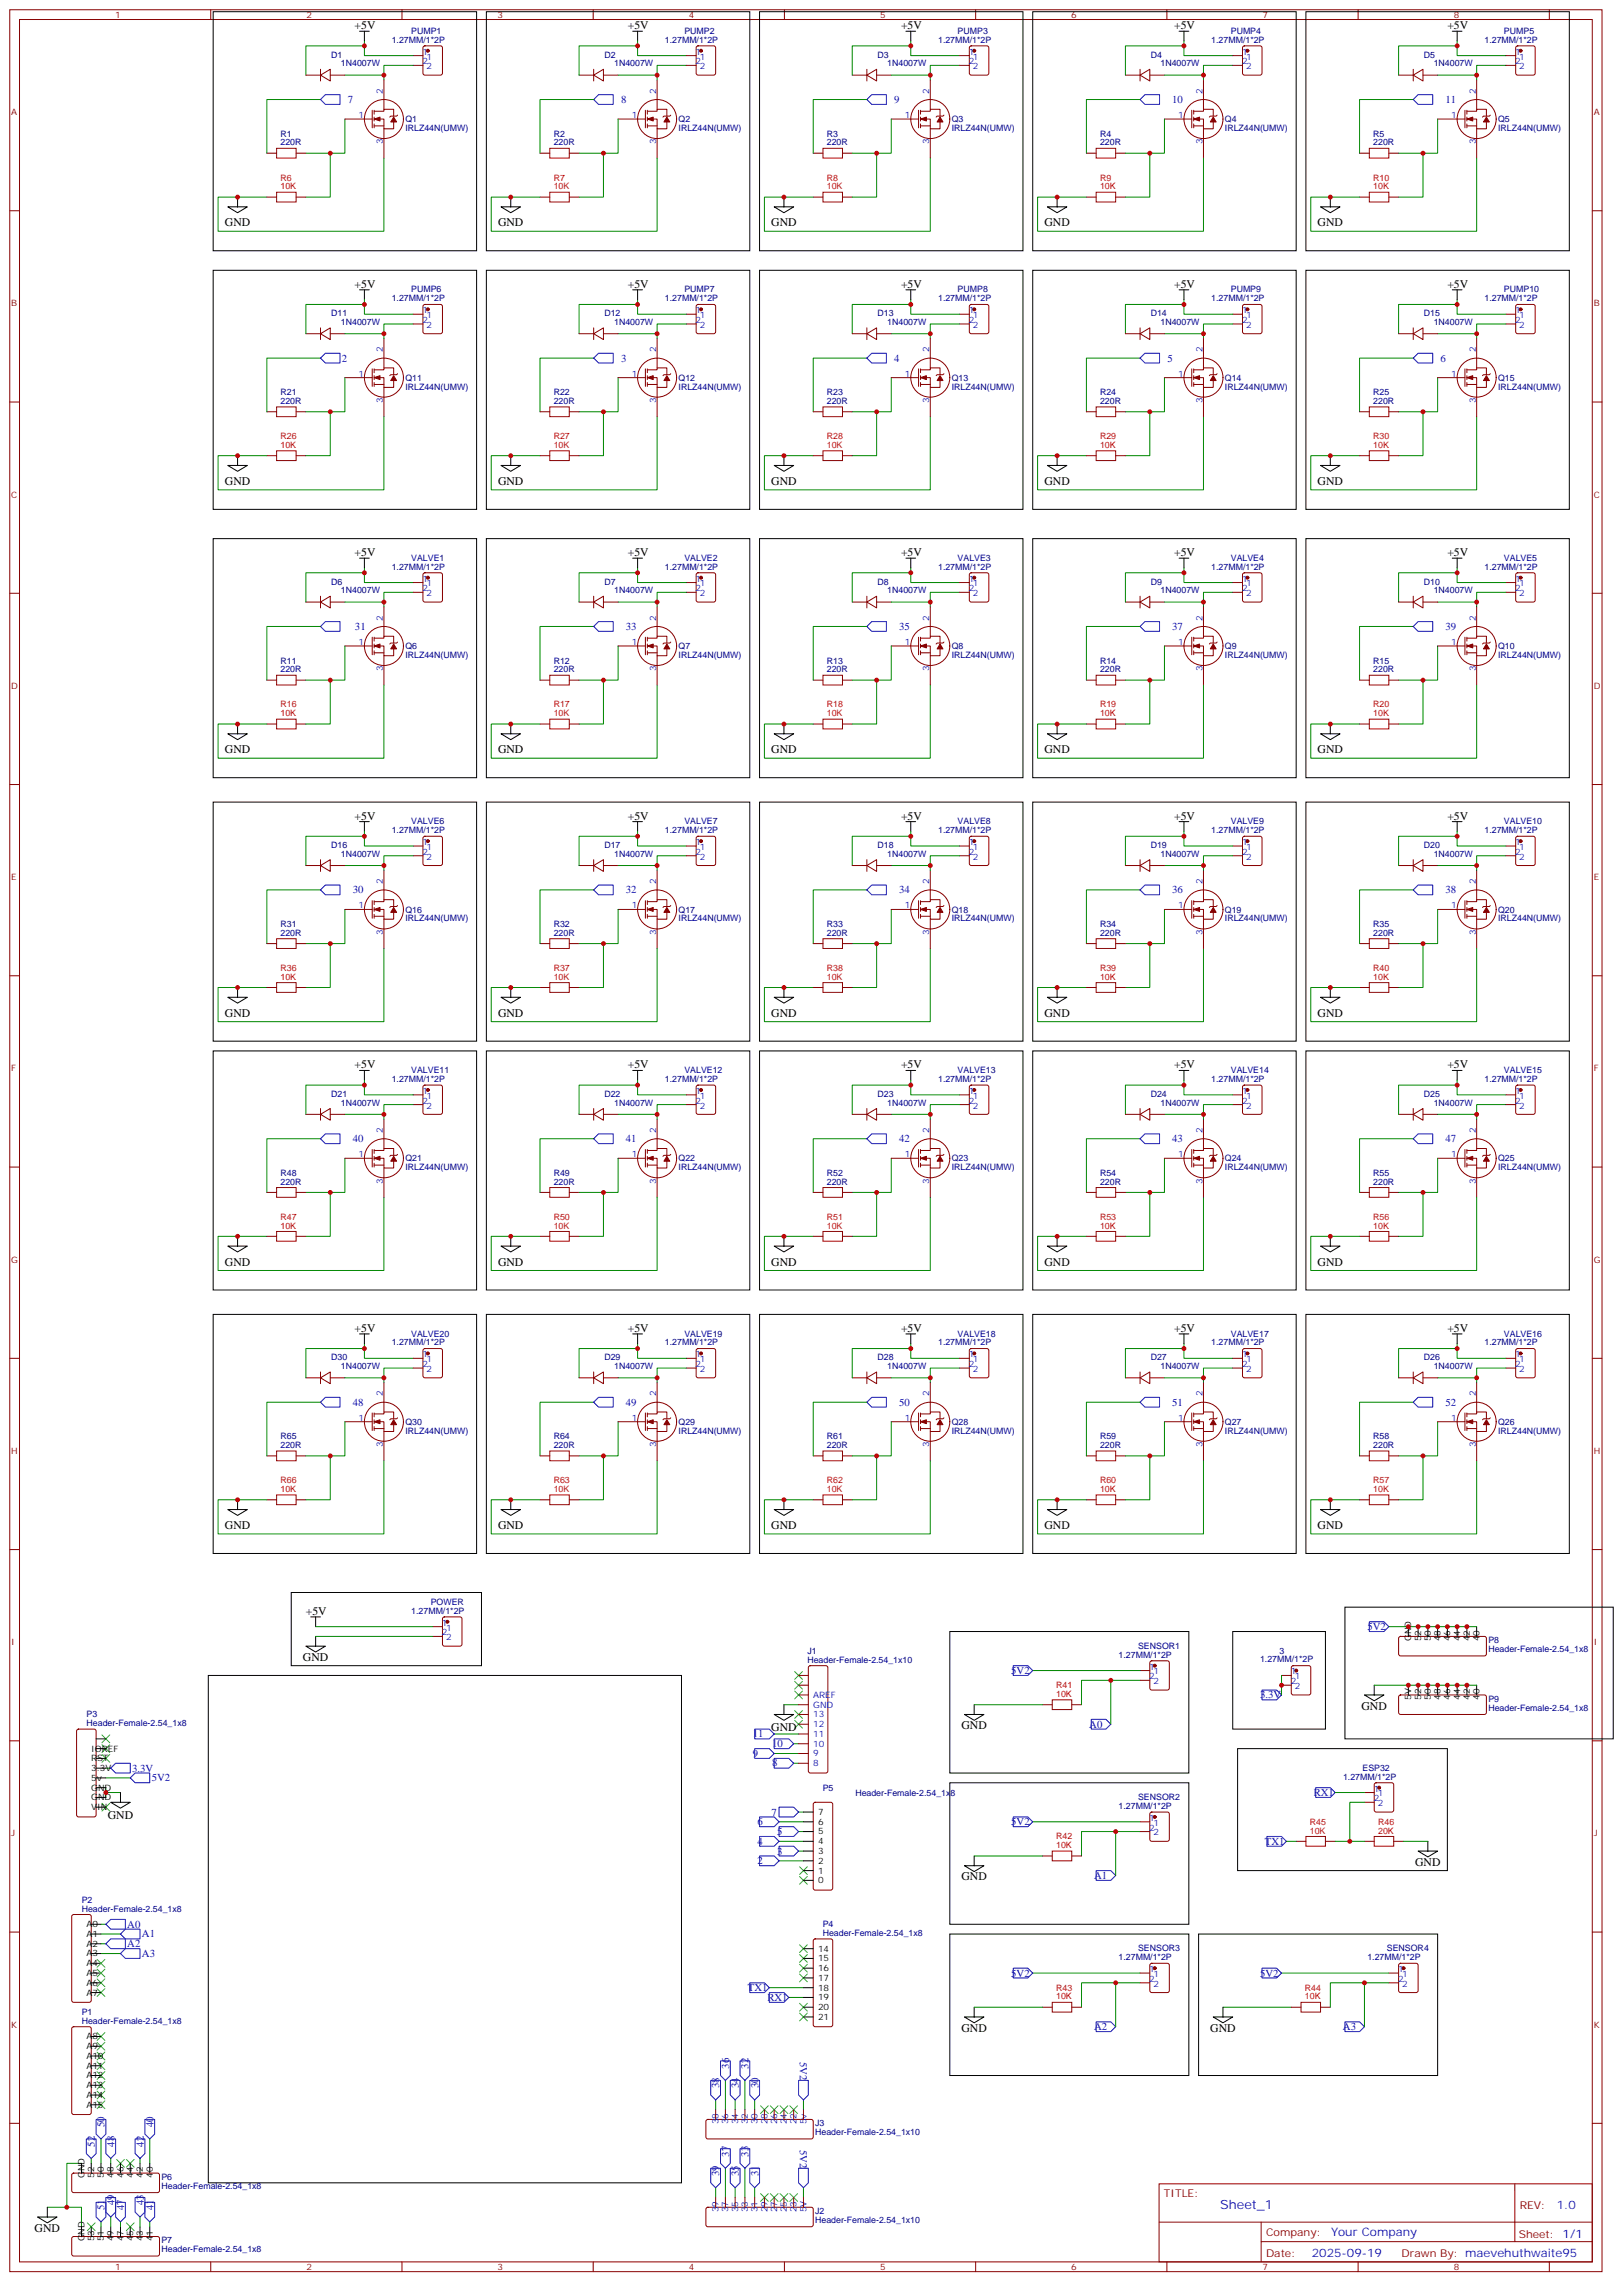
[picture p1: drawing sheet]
<svg xmlns="http://www.w3.org/2000/svg" width="587mm" height="825mm" viewBox="0 0 587 825" stroke-linecap="round" stroke-linejoin="round" font-family="sans-serif">
<defs><g id="words">
<text font-size="4.6" fill="#00f" x="441.2" y="798.5">Sheet_1</text>
<g font-size="4.2">
<text x="128.2" y="10.6">+5V</text>
<text x="227" y="10.6">+5V</text>
<text x="325.8" y="10.6">+5V</text>
<text x="424.6" y="10.6">+5V</text>
<text x="523.3" y="10.6">+5V</text>
<text x="81.3" y="81.8">GND</text>
<text x="180.1" y="81.8">GND</text>
<text x="278.9" y="81.8">GND</text>
<text x="377.6" y="81.8">GND</text>
<text x="476.4" y="81.8">GND</text>
<text x="128.2" y="104.1">+5V</text>
<text x="227" y="104.1">+5V</text>
<text x="325.8" y="104.1">+5V</text>
<text x="424.6" y="104.1">+5V</text>
<text x="523.3" y="104.1">+5V</text>
<text x="81.3" y="175.3">GND</text>
<text x="180.1" y="175.3">GND</text>
<text x="278.9" y="175.3">GND</text>
<text x="377.6" y="175.3">GND</text>
<text x="476.4" y="175.3">GND</text>
<text x="128.2" y="201.1">+5V</text>
<text x="227" y="201.1">+5V</text>
<text x="325.8" y="201.1">+5V</text>
<text x="424.6" y="201.1">+5V</text>
<text x="523.3" y="201.1">+5V</text>
<text x="81.3" y="272.3">GND</text>
<text x="180.1" y="272.3">GND</text>
<text x="278.9" y="272.3">GND</text>
<text x="377.6" y="272.3">GND</text>
<text x="476.4" y="272.3">GND</text>
<text x="128.2" y="296.3">+5V</text>
<text x="227" y="296.3">+5V</text>
<text x="325.8" y="296.3">+5V</text>
<text x="424.6" y="296.3">+5V</text>
<text x="523.3" y="296.3">+5V</text>
<text x="81.3" y="367.6">GND</text>
<text x="180.1" y="367.6">GND</text>
<text x="278.9" y="367.6">GND</text>
<text x="377.6" y="367.6">GND</text>
<text x="476.4" y="367.6">GND</text>
<text x="128.2" y="386.3">+5V</text>
<text x="227" y="386.3">+5V</text>
<text x="325.8" y="386.3">+5V</text>
<text x="424.6" y="386.3">+5V</text>
<text x="523.3" y="386.3">+5V</text>
<text x="81.3" y="457.6">GND</text>
<text x="180.1" y="457.6">GND</text>
<text x="278.9" y="457.6">GND</text>
<text x="377.6" y="457.6">GND</text>
<text x="476.4" y="457.6">GND</text>
<text x="128.2" y="481.5">+5V</text>
<text x="227" y="481.5">+5V</text>
<text x="325.8" y="481.5">+5V</text>
<text x="424.6" y="481.5">+5V</text>
<text x="523.3" y="481.5">+5V</text>
<text x="81.3" y="552.8">GND</text>
<text x="180.1" y="552.8">GND</text>
<text x="278.9" y="552.8">GND</text>
<text x="377.6" y="552.8">GND</text>
<text x="476.4" y="552.8">GND</text>
<text x="110.6" y="583.8">+5V</text>
<text x="109.5" y="600.4">GND</text>
<text x="492.3" y="618.1">GND</text>
<text x="278.9" y="625.9">GND</text>
<text x="347.7" y="625.1">GND</text>
<text x="39" y="657.6">GND</text>
<text x="511.7" y="674.5">GND</text>
<text x="347.7" y="679.8">GND</text>
<text x="347.7" y="734.5">GND</text>
<text x="437.6" y="734.5">GND</text>
<text x="12.5" y="806.8">GND</text>
</g>
<g font-size="4.2" fill="#00f">
<text x="562.9" y="798.8">1.0</text>
<text x="481.3" y="808.3">Your Company</text>
<text x="474.4" y="816.1">2025-09-19</text>
</g>
<g font-size="3.9" fill="#00f">
<text x="125.8" y="37.2">7</text>
<text x="224.5" y="37.2">8</text>
<text x="323.3" y="37.2">9</text>
<text x="423.9" y="37.2">10</text>
<text x="522.6" y="37.2">11</text>
<text x="123.6" y="130.7">2</text>
<text x="224.5" y="130.7">3</text>
<text x="323.3" y="130.7">4</text>
<text x="422.1" y="130.7">5</text>
<text x="520.9" y="130.7">6</text>
<text x="128.4" y="227.8">31</text>
<text x="226.3" y="227.7">33</text>
<text x="325.1" y="227.7">35</text>
<text x="423.9" y="227.7">37</text>
<text x="522.6" y="227.7">39</text>
<text x="127.5" y="323">30</text>
<text x="226.3" y="323">32</text>
<text x="325.1" y="323">34</text>
<text x="423.9" y="323">36</text>
<text x="522.6" y="323">38</text>
<text x="127.5" y="412.9">40</text>
<text x="226.3" y="413">41</text>
<text x="325.1" y="413">42</text>
<text x="423.9" y="413">43</text>
<text x="522.6" y="413">47</text>
<text x="127.5" y="508.2">48</text>
<text x="226.3" y="508.2">49</text>
<text x="325.1" y="508.2">50</text>
<text x="423.9" y="508.2">51</text>
<text x="522.6" y="508.2">52</text>
<text x="494.4" y="589.3">5V2</text>
<text x="365.7" y="605.2">5V2</text>
<text x="455.6" y="614">3.3V</text>
<text x="272.2" y="628.1">11</text>
<text x="393.9" y="624.6">A0</text>
<text x="272.2" y="635.2">9</text>
<text x="279.2" y="631.6">10</text>
<text x="47.8" y="640.5">3.3V</text>
<text x="279.2" y="638.6">8</text>
<text x="54.9" y="644">5V2</text>
<text x="475" y="649.3">RX1</text>
<text x="273.9" y="659.8">6</text>
<text x="279" y="656.4">7</text>
<text x="365.7" y="659.9">5V2</text>
<text x="281" y="663.3">5</text>
<text x="273.9" y="666.9">4</text>
<text x="281" y="670.5">3</text>
<text x="457.4" y="666.9">TX1</text>
<text x="273.9" y="674">2</text>
<text x="395.6" y="679.3">A1</text>
<text x="46" y="696.9">A0</text>
<text x="51.3" y="700.5">A1</text>
<text x="46" y="704">A2</text>
<text x="51.3" y="707.5">A3</text>
<text x="270.4" y="719.9">TX1</text>
<text x="365.7" y="714.6">5V2</text>
<text x="455.6" y="714.6">5V2</text>
<text x="277.5" y="723.4">RX1</text>
<text x="395.6" y="734">A2</text>
<text x="485.6" y="734">A3</text>
<text x="263.6" y="747.9" transform="rotate(-90 263.6 747.9)">36</text>
<text x="270.7" y="747.9" transform="rotate(-90 270.7 747.9)">32</text>
<text x="289.2" y="745.4" transform="rotate(90 289.2 745.4)">5V2</text>
<text x="260.1" y="754.9" transform="rotate(-90 260.1 754.9)">38</text>
<text x="267.1" y="754.9" transform="rotate(-90 267.1 754.9)">34</text>
<text x="274.2" y="754.9" transform="rotate(-90 274.2 754.9)">30</text>
<text x="37.8" y="769.1" transform="rotate(-90 37.8 769.1)">50</text>
<text x="55.5" y="769.1" transform="rotate(-90 55.5 769.1)">40</text>
<text x="34.3" y="776.1" transform="rotate(-90 34.3 776.1)">52</text>
<text x="41.4" y="776.1" transform="rotate(-90 41.4 776.1)">48</text>
<text x="52" y="776.1" transform="rotate(-90 52 776.1)">42</text>
<text x="263.6" y="779.6" transform="rotate(-90 263.6 779.6)">37</text>
<text x="270.7" y="779.6" transform="rotate(-90 270.7 779.6)">33</text>
<text x="289.2" y="777.1" transform="rotate(90 289.2 777.1)">5V2</text>
<text x="260.1" y="786.7" transform="rotate(-90 260.1 786.7)">39</text>
<text x="267.1" y="786.7" transform="rotate(-90 267.1 786.7)">35</text>
<text x="274.2" y="786.7" transform="rotate(-90 274.2 786.7)">31</text>
<text x="41.4" y="797.3" transform="rotate(-90 41.4 797.3)">49</text>
<text x="52" y="797.3" transform="rotate(-90 52 797.3)">43</text>
<text x="37.8" y="799" transform="rotate(-90 37.8 799)">51</text>
<text x="44.9" y="799" transform="rotate(-90 44.9 799)">47</text>
<text x="55.5" y="799" transform="rotate(-90 55.5 799)">41</text>
</g>
<g font-size="3.9" fill="#800">
<text x="420.9" y="794.1">TITLE:</text>
<text x="549.5" y="798.8">REV:</text>
<text x="457.8" y="808.3">Company:</text>
<text x="549.1" y="808.9">Sheet: 1/1</text>
<text x="457.8" y="816">Date:</text>
<text x="506.8" y="816.1">Drawn By: maevehuthwaite95</text>
</g>
<g font-size="3.2" fill="#800">
<text x="41.6" y="6.5">1</text>
<text x="110.8" y="6.5">2</text>
<text x="179.9" y="6.5">3</text>
<text x="249.1" y="6.5">4</text>
<text x="318.2" y="6.5">5</text>
<text x="387.3" y="6.5">6</text>
<text x="456.5" y="6.5">7</text>
<text x="525.6" y="6.5">8</text>
<text x="4.1" y="41.6">A</text>
<text x="576.3" y="41.6">A</text>
<text x="4.1" y="110.8">B</text>
<text x="576.3" y="110.8">B</text>
<text x="4.1" y="179.9">C</text>
<text x="576.3" y="179.9">C</text>
<text x="4.1" y="249.1">D</text>
<text x="576.3" y="249.1">D</text>
<text x="4.1" y="318.2">E</text>
<text x="576.3" y="318.2">E</text>
<text x="4.1" y="387.4">F</text>
<text x="576.3" y="387.4">F</text>
<text x="4.1" y="456.5">G</text>
<text x="576.3" y="456.5">G</text>
<text x="4.1" y="525.6">H</text>
<text x="576.3" y="525.6">H</text>
<text x="4.1" y="594.8">I</text>
<text x="576.3" y="594.8">I</text>
<text x="4.1" y="663.9">J</text>
<text x="576.3" y="663.9">J</text>
<text x="4.1" y="733.1">K</text>
<text x="576.3" y="733.1">K</text>
<text x="41.6" y="820.7">1</text>
<text x="110.8" y="820.7">2</text>
<text x="179.9" y="820.7">3</text>
<text x="249.1" y="820.7">4</text>
<text x="318.2" y="820.7">5</text>
<text x="387.3" y="820.7">6</text>
<text x="456.5" y="820.7">7</text>
<text x="525.6" y="820.7">8</text>
</g>
<g font-size="3.2" fill="#000080">
<text x="141.7" y="15.4">1.27MM/1*2P</text>
<text x="148.7" y="12.2">PUMP1</text>
<text x="240.4" y="15.4">1.27MM/1*2P</text>
<text x="247.5" y="12.2">PUMP2</text>
<text x="339.2" y="15.4">1.27MM/1*2P</text>
<text x="346.3" y="12.2">PUMP3</text>
<text x="438" y="15.4">1.27MM/1*2P</text>
<text x="445" y="12.2">PUMP4</text>
<text x="536.8" y="15.4">1.27MM/1*2P</text>
<text x="543.8" y="12.2">PUMP5</text>
<text x="119.8" y="20.8">D1</text>
<text x="123.3" y="24">1N4007W</text>
<text x="218.5" y="20.8">D2</text>
<text x="222.1" y="24">1N4007W</text>
<text x="317.3" y="20.8">D3</text>
<text x="320.8" y="24">1N4007W</text>
<text x="416.1" y="20.8">D4</text>
<text x="419.6" y="24">1N4007W</text>
<text x="514.9" y="20.8">D5</text>
<text x="518.4" y="24">1N4007W</text>
<text x="146.6" y="47.3">IRLZ44N(UMW)</text>
<text x="146.6" y="44.2">Q1</text>
<text x="245.4" y="47.3">IRLZ44N(UMW)</text>
<text x="245.4" y="44.2">Q2</text>
<text x="344.1" y="47.3">IRLZ44N(UMW)</text>
<text x="344.1" y="44.2">Q3</text>
<text x="442.9" y="47.3">IRLZ44N(UMW)</text>
<text x="442.9" y="44.2">Q4</text>
<text x="541.7" y="47.3">IRLZ44N(UMW)</text>
<text x="541.7" y="44.2">Q5</text>
<text x="101.4" y="52.6">220R</text>
<text x="101.4" y="49.4">R1</text>
<text x="200.2" y="52.6">220R</text>
<text x="200.2" y="49.4">R2</text>
<text x="299" y="52.6">220R</text>
<text x="299" y="49.4">R3</text>
<text x="397.8" y="52.6">220R</text>
<text x="397.8" y="49.4">R4</text>
<text x="496.5" y="52.6">220R</text>
<text x="496.5" y="49.4">R5</text>
<text x="148.7" y="105.7">PUMP6</text>
<text x="247.5" y="105.7">PUMP7</text>
<text x="346.3" y="105.7">PUMP8</text>
<text x="445" y="105.7">PUMP9</text>
<text x="543.8" y="105.7">PUMP10</text>
<text x="141.7" y="108.9">1.27MM/1*2P</text>
<text x="240.4" y="108.9">1.27MM/1*2P</text>
<text x="339.2" y="108.9">1.27MM/1*2P</text>
<text x="438" y="108.9">1.27MM/1*2P</text>
<text x="536.8" y="108.9">1.27MM/1*2P</text>
<text x="119.8" y="114.3">D11</text>
<text x="123.3" y="117.5">1N4007W</text>
<text x="218.5" y="114.3">D12</text>
<text x="222.1" y="117.5">1N4007W</text>
<text x="317.3" y="114.3">D13</text>
<text x="320.8" y="117.5">1N4007W</text>
<text x="416.1" y="114.3">D14</text>
<text x="419.6" y="117.5">1N4007W</text>
<text x="514.9" y="114.3">D15</text>
<text x="518.4" y="117.5">1N4007W</text>
<text x="146.6" y="137.7">Q11</text>
<text x="245.4" y="137.7">Q12</text>
<text x="344.1" y="137.7">Q13</text>
<text x="442.9" y="137.7">Q14</text>
<text x="541.7" y="137.7">Q15</text>
<text x="101.4" y="142.9">R21</text>
<text x="146.6" y="140.8">IRLZ44N(UMW)</text>
<text x="200.2" y="142.9">R22</text>
<text x="245.4" y="140.8">IRLZ44N(UMW)</text>
<text x="299" y="142.9">R23</text>
<text x="344.1" y="140.8">IRLZ44N(UMW)</text>
<text x="397.8" y="142.9">R24</text>
<text x="442.9" y="140.8">IRLZ44N(UMW)</text>
<text x="496.5" y="142.9">R25</text>
<text x="541.7" y="140.8">IRLZ44N(UMW)</text>
<text x="101.4" y="146.1">220R</text>
<text x="200.2" y="146.1">220R</text>
<text x="299" y="146.1">220R</text>
<text x="397.8" y="146.1">220R</text>
<text x="496.5" y="146.1">220R</text>
<text x="148.7" y="202.7">VALVE1</text>
<text x="247.5" y="202.7">VALVE2</text>
<text x="346.3" y="202.7">VALVE3</text>
<text x="445" y="202.7">VALVE4</text>
<text x="543.8" y="202.7">VALVE5</text>
<text x="141.7" y="205.9">1.27MM/1*2P</text>
<text x="240.4" y="205.9">1.27MM/1*2P</text>
<text x="339.2" y="205.9">1.27MM/1*2P</text>
<text x="438" y="205.9">1.27MM/1*2P</text>
<text x="536.8" y="205.9">1.27MM/1*2P</text>
<text x="119.8" y="211.3">D6</text>
<text x="123.3" y="214.5">1N4007W</text>
<text x="218.5" y="211.3">D7</text>
<text x="222.1" y="214.5">1N4007W</text>
<text x="317.3" y="211.3">D8</text>
<text x="320.8" y="214.5">1N4007W</text>
<text x="416.1" y="211.3">D9</text>
<text x="419.6" y="214.5">1N4007W</text>
<text x="514.9" y="211.3">D10</text>
<text x="518.4" y="214.5">1N4007W</text>
<text x="101.4" y="239.9">R11</text>
<text x="146.6" y="237.8">IRLZ44N(UMW)</text>
<text x="146.6" y="234.7">Q6</text>
<text x="200.2" y="239.9">R12</text>
<text x="245.4" y="237.8">IRLZ44N(UMW)</text>
<text x="245.4" y="234.7">Q7</text>
<text x="299" y="239.9">R13</text>
<text x="344.1" y="237.8">IRLZ44N(UMW)</text>
<text x="344.1" y="234.7">Q8</text>
<text x="397.8" y="239.9">R14</text>
<text x="442.9" y="237.8">IRLZ44N(UMW)</text>
<text x="442.9" y="234.7">Q9</text>
<text x="496.5" y="239.9">R15</text>
<text x="541.7" y="237.8">IRLZ44N(UMW)</text>
<text x="541.7" y="234.7">Q10</text>
<text x="101.4" y="243.1">220R</text>
<text x="200.2" y="243.1">220R</text>
<text x="299" y="243.1">220R</text>
<text x="397.8" y="243.1">220R</text>
<text x="496.5" y="243.1">220R</text>
<text x="148.7" y="298">VALVE6</text>
<text x="247.5" y="298">VALVE7</text>
<text x="346.3" y="298">VALVE8</text>
<text x="445" y="298">VALVE9</text>
<text x="543.8" y="298">VALVE10</text>
<text x="141.7" y="301.2">1.27MM/1*2P</text>
<text x="240.4" y="301.2">1.27MM/1*2P</text>
<text x="339.2" y="301.2">1.27MM/1*2P</text>
<text x="438" y="301.2">1.27MM/1*2P</text>
<text x="536.8" y="301.2">1.27MM/1*2P</text>
<text x="119.8" y="306.6">D16</text>
<text x="123.3" y="309.7">1N4007W</text>
<text x="218.5" y="306.6">D17</text>
<text x="222.1" y="309.7">1N4007W</text>
<text x="317.3" y="306.6">D18</text>
<text x="320.8" y="309.7">1N4007W</text>
<text x="416.1" y="306.6">D19</text>
<text x="419.6" y="309.7">1N4007W</text>
<text x="514.9" y="306.6">D20</text>
<text x="518.4" y="309.7">1N4007W</text>
<text x="146.6" y="329.9">Q16</text>
<text x="245.4" y="329.9">Q17</text>
<text x="344.1" y="329.9">Q18</text>
<text x="442.9" y="329.9">Q19</text>
<text x="541.7" y="329.9">Q20</text>
<text x="101.4" y="335.1">R31</text>
<text x="146.6" y="333.1">IRLZ44N(UMW)</text>
<text x="200.2" y="335.1">R32</text>
<text x="245.4" y="333.1">IRLZ44N(UMW)</text>
<text x="299" y="335.1">R33</text>
<text x="344.1" y="333.1">IRLZ44N(UMW)</text>
<text x="397.8" y="335.1">R34</text>
<text x="442.9" y="333.1">IRLZ44N(UMW)</text>
<text x="496.5" y="335.1">R35</text>
<text x="541.7" y="333.1">IRLZ44N(UMW)</text>
<text x="101.4" y="338.3">220R</text>
<text x="200.2" y="338.3">220R</text>
<text x="299" y="338.3">220R</text>
<text x="397.8" y="338.3">220R</text>
<text x="496.5" y="338.3">220R</text>
<text x="148.7" y="387.9">VALVE11</text>
<text x="247.5" y="387.9">VALVE12</text>
<text x="346.3" y="387.9">VALVE13</text>
<text x="445" y="387.9">VALVE14</text>
<text x="543.8" y="387.9">VALVE15</text>
<text x="141.7" y="391.1">1.27MM/1*2P</text>
<text x="240.4" y="391.1">1.27MM/1*2P</text>
<text x="339.2" y="391.1">1.27MM/1*2P</text>
<text x="438" y="391.1">1.27MM/1*2P</text>
<text x="536.8" y="391.1">1.27MM/1*2P</text>
<text x="119.8" y="396.5">D21</text>
<text x="123.3" y="399.7">1N4007W</text>
<text x="218.5" y="396.5">D22</text>
<text x="222.1" y="399.7">1N4007W</text>
<text x="317.3" y="396.5">D23</text>
<text x="320.8" y="399.7">1N4007W</text>
<text x="416.1" y="396.5">D24</text>
<text x="419.6" y="399.7">1N4007W</text>
<text x="514.9" y="396.5">D25</text>
<text x="518.4" y="399.7">1N4007W</text>
<text x="146.6" y="419.9">Q21</text>
<text x="245.4" y="419.9">Q22</text>
<text x="344.1" y="419.9">Q23</text>
<text x="442.9" y="419.9">Q24</text>
<text x="541.7" y="419.9">Q25</text>
<text x="101.4" y="425.1">R48</text>
<text x="146.6" y="423.1">IRLZ44N(UMW)</text>
<text x="200.2" y="425.1">R49</text>
<text x="245.4" y="423.1">IRLZ44N(UMW)</text>
<text x="299" y="425.1">R52</text>
<text x="344.1" y="423.1">IRLZ44N(UMW)</text>
<text x="397.8" y="425.1">R54</text>
<text x="442.9" y="423.1">IRLZ44N(UMW)</text>
<text x="496.5" y="425.1">R55</text>
<text x="541.7" y="423.1">IRLZ44N(UMW)</text>
<text x="101.4" y="428.3">220R</text>
<text x="200.2" y="428.3">220R</text>
<text x="299" y="428.3">220R</text>
<text x="397.8" y="428.3">220R</text>
<text x="496.5" y="428.3">220R</text>
<text x="148.7" y="483.2">VALVE20</text>
<text x="247.5" y="483.2">VALVE19</text>
<text x="346.3" y="483.2">VALVE18</text>
<text x="445" y="483.2">VALVE17</text>
<text x="543.8" y="483.2">VALVE16</text>
<text x="119.8" y="491.8">D30</text>
<text x="141.7" y="486.4">1.27MM/1*2P</text>
<text x="218.5" y="491.8">D29</text>
<text x="240.4" y="486.4">1.27MM/1*2P</text>
<text x="317.3" y="491.8">D28</text>
<text x="339.2" y="486.4">1.27MM/1*2P</text>
<text x="416.1" y="491.8">D27</text>
<text x="438" y="486.4">1.27MM/1*2P</text>
<text x="514.9" y="491.8">D26</text>
<text x="536.8" y="486.4">1.27MM/1*2P</text>
<text x="123.3" y="494.9">1N4007W</text>
<text x="222.1" y="494.9">1N4007W</text>
<text x="320.8" y="494.9">1N4007W</text>
<text x="419.6" y="494.9">1N4007W</text>
<text x="518.4" y="494.9">1N4007W</text>
<text x="146.6" y="515.1">Q30</text>
<text x="245.4" y="515.1">Q29</text>
<text x="344.1" y="515.1">Q28</text>
<text x="442.9" y="515.1">Q27</text>
<text x="541.7" y="515.1">Q26</text>
<text x="101.4" y="520.3">R65</text>
<text x="146.6" y="518.3">IRLZ44N(UMW)</text>
<text x="200.2" y="520.3">R64</text>
<text x="245.4" y="518.3">IRLZ44N(UMW)</text>
<text x="299" y="520.3">R61</text>
<text x="344.1" y="518.3">IRLZ44N(UMW)</text>
<text x="397.8" y="520.3">R59</text>
<text x="442.9" y="518.3">IRLZ44N(UMW)</text>
<text x="496.5" y="520.3">R58</text>
<text x="541.7" y="518.3">IRLZ44N(UMW)</text>
<text x="101.4" y="523.5">220R</text>
<text x="200.2" y="523.5">220R</text>
<text x="299" y="523.5">220R</text>
<text x="397.8" y="523.5">220R</text>
<text x="496.5" y="523.5">220R</text>
<text x="155.8" y="580.2">POWER</text>
<text x="148.7" y="583.4">1.27MM/1*2P</text>
<text x="291.9" y="597.9">J1</text>
<text x="404.5" y="599.3">1.27MM/1*2P</text>
<text x="411.5" y="596.1">SENSOR1</text>
<text x="462.7" y="597.8">3</text>
<text x="538.2" y="597.4">Header-Female-2.54_1x8</text>
<text x="538.2" y="594.1">P8</text>
<text x="291.9" y="601.1">Header-Female-2.54_1x10</text>
<text x="455.6" y="601">1.27MM/1*2P</text>
<text x="538.2" y="615.3">P9</text>
<text x="31.3" y="620.9">P3</text>
<text x="538.2" y="618.5">Header-Female-2.54_1x8</text>
<text x="31.3" y="624.1">Header-Female-2.54_1x8</text>
<text x="492.7" y="640.2">ESP32</text>
<text x="297.5" y="647.3">P5</text>
<text x="485.6" y="643.4">1.27MM/1*2P</text>
<text x="309.3" y="649.2">Header-Female-2.54_1x8</text>
<text x="404.5" y="653.9">1.27MM/1*2P</text>
<text x="411.5" y="650.8">SENSOR2</text>
<text x="29.6" y="687.9">P2</text>
<text x="29.6" y="691.1">Header-Female-2.54_1x8</text>
<text x="297.5" y="699.9">Header-Female-2.54_1x8</text>
<text x="297.5" y="696.7">P4</text>
<text x="411.5" y="705.4">SENSOR3</text>
<text x="501.5" y="705.4">SENSOR4</text>
<text x="404.5" y="708.6">1.27MM/1*2P</text>
<text x="494.4" y="708.6">1.27MM/1*2P</text>
<text x="29.6" y="731.7">Header-Female-2.54_1x8</text>
<text x="29.6" y="728.5">P1</text>
<text x="294.7" y="772">Header-Female-2.54_1x10</text>
<text x="294.7" y="768.7">J3</text>
<text x="58.4" y="791.4">Header-Female-2.54_1x8</text>
<text x="58.4" y="788.1">P6</text>
<text x="294.7" y="803.7">Header-Female-2.54_1x10</text>
<text x="294.7" y="800.5">J2</text>
<text x="58.4" y="814.3">Header-Female-2.54_1x8</text>
<text x="58.4" y="811.1">P7</text>
</g>
<g font-size="3.2" fill="#00f">
<text x="152.8" y="19.8">1</text>
<text x="152.8" y="23.3">2</text>
<text x="154.2" y="21.5">1</text>
<text x="251.5" y="19.8">1</text>
<text x="251.5" y="23.3">2</text>
<text x="253" y="21.5">1</text>
<text x="350.3" y="19.8">1</text>
<text x="350.3" y="23.3">2</text>
<text x="351.8" y="21.5">1</text>
<text x="449.1" y="19.8">1</text>
<text x="449.1" y="23.3">2</text>
<text x="450.6" y="21.5">1</text>
<text x="547.9" y="19.8">1</text>
<text x="547.9" y="23.3">2</text>
<text x="549.3" y="21.5">1</text>
<text x="154.2" y="25">2</text>
<text x="253" y="25">2</text>
<text x="351.8" y="25">2</text>
<text x="450.6" y="25">2</text>
<text x="549.3" y="25">2</text>
<text x="138.5" y="33.9" transform="rotate(-90 138.5 33.9)">2</text>
<text x="237.2" y="33.9" transform="rotate(-90 237.2 33.9)">2</text>
<text x="336" y="33.9" transform="rotate(-90 336 33.9)">2</text>
<text x="434.8" y="33.9" transform="rotate(-90 434.8 33.9)">2</text>
<text x="533.6" y="33.9" transform="rotate(-90 533.6 33.9)">2</text>
<text x="129.6" y="42.7">1</text>
<text x="228.4" y="42.7">1</text>
<text x="327.2" y="42.7">1</text>
<text x="426" y="42.7">1</text>
<text x="524.8" y="42.7">1</text>
<text x="138.5" y="52.2" transform="rotate(-90 138.5 52.2)">3</text>
<text x="237.2" y="52.2" transform="rotate(-90 237.2 52.2)">3</text>
<text x="336" y="52.2" transform="rotate(-90 336 52.2)">3</text>
<text x="434.8" y="52.2" transform="rotate(-90 434.8 52.2)">3</text>
<text x="533.6" y="52.2" transform="rotate(-90 533.6 52.2)">3</text>
<text x="152.8" y="113.2">1</text>
<text x="251.5" y="113.2">1</text>
<text x="350.3" y="113.2">1</text>
<text x="449.1" y="113.2">1</text>
<text x="547.9" y="113.2">1</text>
<text x="152.8" y="116.8">2</text>
<text x="154.2" y="115">1</text>
<text x="154.2" y="118.5">2</text>
<text x="251.5" y="116.8">2</text>
<text x="253" y="115">1</text>
<text x="253" y="118.5">2</text>
<text x="350.3" y="116.8">2</text>
<text x="351.8" y="115">1</text>
<text x="351.8" y="118.5">2</text>
<text x="449.1" y="116.8">2</text>
<text x="450.6" y="115">1</text>
<text x="450.6" y="118.5">2</text>
<text x="547.9" y="116.8">2</text>
<text x="549.3" y="115">1</text>
<text x="549.3" y="118.5">2</text>
<text x="138.5" y="127.4" transform="rotate(-90 138.5 127.4)">2</text>
<text x="237.2" y="127.4" transform="rotate(-90 237.2 127.4)">2</text>
<text x="336" y="127.4" transform="rotate(-90 336 127.4)">2</text>
<text x="434.8" y="127.4" transform="rotate(-90 434.8 127.4)">2</text>
<text x="533.6" y="127.4" transform="rotate(-90 533.6 127.4)">2</text>
<text x="129.6" y="136.2">1</text>
<text x="228.4" y="136.2">1</text>
<text x="327.2" y="136.2">1</text>
<text x="426" y="136.2">1</text>
<text x="524.8" y="136.2">1</text>
<text x="138.5" y="145.7" transform="rotate(-90 138.5 145.7)">3</text>
<text x="237.2" y="145.7" transform="rotate(-90 237.2 145.7)">3</text>
<text x="336" y="145.7" transform="rotate(-90 336 145.7)">3</text>
<text x="434.8" y="145.7" transform="rotate(-90 434.8 145.7)">3</text>
<text x="533.6" y="145.7" transform="rotate(-90 533.6 145.7)">3</text>
<text x="152.8" y="210.3">1</text>
<text x="152.8" y="213.8">2</text>
<text x="154.2" y="212">1</text>
<text x="154.2" y="215.5">2</text>
<text x="251.5" y="210.3">1</text>
<text x="251.5" y="213.8">2</text>
<text x="253" y="212">1</text>
<text x="253" y="215.5">2</text>
<text x="350.3" y="210.3">1</text>
<text x="350.3" y="213.8">2</text>
<text x="351.8" y="212">1</text>
<text x="351.8" y="215.5">2</text>
<text x="449.1" y="210.3">1</text>
<text x="449.1" y="213.8">2</text>
<text x="450.6" y="212">1</text>
<text x="450.6" y="215.5">2</text>
<text x="547.9" y="210.3">1</text>
<text x="547.9" y="213.8">2</text>
<text x="549.3" y="212">1</text>
<text x="549.3" y="215.5">2</text>
<text x="138.5" y="224.4" transform="rotate(-90 138.5 224.4)">2</text>
<text x="237.2" y="224.4" transform="rotate(-90 237.2 224.4)">2</text>
<text x="336" y="224.4" transform="rotate(-90 336 224.4)">2</text>
<text x="434.8" y="224.4" transform="rotate(-90 434.8 224.4)">2</text>
<text x="533.6" y="224.4" transform="rotate(-90 533.6 224.4)">2</text>
<text x="129.6" y="233.2">1</text>
<text x="228.4" y="233.2">1</text>
<text x="327.2" y="233.2">1</text>
<text x="426" y="233.2">1</text>
<text x="524.8" y="233.2">1</text>
<text x="138.5" y="242.7" transform="rotate(-90 138.5 242.7)">3</text>
<text x="237.2" y="242.7" transform="rotate(-90 237.2 242.7)">3</text>
<text x="336" y="242.7" transform="rotate(-90 336 242.7)">3</text>
<text x="434.8" y="242.7" transform="rotate(-90 434.8 242.7)">3</text>
<text x="533.6" y="242.7" transform="rotate(-90 533.6 242.7)">3</text>
<text x="152.8" y="305.5">1</text>
<text x="251.5" y="305.5">1</text>
<text x="350.3" y="305.5">1</text>
<text x="449.1" y="305.5">1</text>
<text x="547.9" y="305.5">1</text>
<text x="152.8" y="309">2</text>
<text x="154.2" y="307.3">1</text>
<text x="154.2" y="310.8">2</text>
<text x="251.5" y="309">2</text>
<text x="253" y="307.3">1</text>
<text x="253" y="310.8">2</text>
<text x="350.3" y="309">2</text>
<text x="351.8" y="307.3">1</text>
<text x="351.8" y="310.8">2</text>
<text x="449.1" y="309">2</text>
<text x="450.6" y="307.3">1</text>
<text x="450.6" y="310.8">2</text>
<text x="547.9" y="309">2</text>
<text x="549.3" y="307.3">1</text>
<text x="549.3" y="310.8">2</text>
<text x="138.5" y="319.6" transform="rotate(-90 138.5 319.6)">2</text>
<text x="237.2" y="319.6" transform="rotate(-90 237.2 319.6)">2</text>
<text x="336" y="319.6" transform="rotate(-90 336 319.6)">2</text>
<text x="434.8" y="319.6" transform="rotate(-90 434.8 319.6)">2</text>
<text x="533.6" y="319.6" transform="rotate(-90 533.6 319.6)">2</text>
<text x="129.6" y="328.4">1</text>
<text x="228.4" y="328.4">1</text>
<text x="327.2" y="328.4">1</text>
<text x="426" y="328.4">1</text>
<text x="524.8" y="328.4">1</text>
<text x="138.5" y="338" transform="rotate(-90 138.5 338)">3</text>
<text x="237.2" y="338" transform="rotate(-90 237.2 338)">3</text>
<text x="336" y="338" transform="rotate(-90 336 338)">3</text>
<text x="434.8" y="338" transform="rotate(-90 434.8 338)">3</text>
<text x="533.6" y="338" transform="rotate(-90 533.6 338)">3</text>
<text x="152.8" y="395.5">1</text>
<text x="251.5" y="395.5">1</text>
<text x="350.3" y="395.5">1</text>
<text x="449.1" y="395.5">1</text>
<text x="547.9" y="395.5">1</text>
<text x="152.8" y="399">2</text>
<text x="154.2" y="397.2">1</text>
<text x="154.2" y="400.8">2</text>
<text x="251.5" y="399">2</text>
<text x="253" y="397.2">1</text>
<text x="253" y="400.8">2</text>
<text x="350.3" y="399">2</text>
<text x="351.8" y="397.2">1</text>
<text x="351.8" y="400.8">2</text>
<text x="449.1" y="399">2</text>
<text x="450.6" y="397.2">1</text>
<text x="450.6" y="400.8">2</text>
<text x="547.9" y="399">2</text>
<text x="549.3" y="397.2">1</text>
<text x="549.3" y="400.8">2</text>
<text x="138.5" y="409.6" transform="rotate(-90 138.5 409.6)">2</text>
<text x="237.2" y="409.6" transform="rotate(-90 237.2 409.6)">2</text>
<text x="336" y="409.6" transform="rotate(-90 336 409.6)">2</text>
<text x="434.8" y="409.6" transform="rotate(-90 434.8 409.6)">2</text>
<text x="533.6" y="409.6" transform="rotate(-90 533.6 409.6)">2</text>
<text x="129.6" y="418.4">1</text>
<text x="228.4" y="418.4">1</text>
<text x="327.2" y="418.4">1</text>
<text x="426" y="418.4">1</text>
<text x="524.8" y="418.4">1</text>
<text x="138.5" y="427.9" transform="rotate(-90 138.5 427.9)">3</text>
<text x="237.2" y="427.9" transform="rotate(-90 237.2 427.9)">3</text>
<text x="336" y="427.9" transform="rotate(-90 336 427.9)">3</text>
<text x="434.8" y="427.9" transform="rotate(-90 434.8 427.9)">3</text>
<text x="533.6" y="427.9" transform="rotate(-90 533.6 427.9)">3</text>
<text x="152.8" y="490.7">1</text>
<text x="251.5" y="490.7">1</text>
<text x="350.3" y="490.7">1</text>
<text x="449.1" y="490.7">1</text>
<text x="547.9" y="490.7">1</text>
<text x="152.8" y="494.2">2</text>
<text x="154.2" y="492.5">1</text>
<text x="154.2" y="496">2</text>
<text x="251.5" y="494.2">2</text>
<text x="253" y="492.5">1</text>
<text x="253" y="496">2</text>
<text x="350.3" y="494.2">2</text>
<text x="351.8" y="492.5">1</text>
<text x="351.8" y="496">2</text>
<text x="449.1" y="494.2">2</text>
<text x="450.6" y="492.5">1</text>
<text x="450.6" y="496">2</text>
<text x="547.9" y="494.2">2</text>
<text x="549.3" y="492.5">1</text>
<text x="549.3" y="496">2</text>
<text x="138.5" y="504.8" transform="rotate(-90 138.5 504.8)">2</text>
<text x="237.2" y="504.8" transform="rotate(-90 237.2 504.8)">2</text>
<text x="336" y="504.8" transform="rotate(-90 336 504.8)">2</text>
<text x="434.8" y="504.8" transform="rotate(-90 434.8 504.8)">2</text>
<text x="533.6" y="504.8" transform="rotate(-90 533.6 504.8)">2</text>
<text x="129.6" y="513.6">1</text>
<text x="228.4" y="513.6">1</text>
<text x="327.2" y="513.6">1</text>
<text x="426" y="513.6">1</text>
<text x="524.8" y="513.6">1</text>
<text x="138.5" y="523.2" transform="rotate(-90 138.5 523.2)">3</text>
<text x="237.2" y="523.2" transform="rotate(-90 237.2 523.2)">3</text>
<text x="336" y="523.2" transform="rotate(-90 336 523.2)">3</text>
<text x="434.8" y="523.2" transform="rotate(-90 434.8 523.2)">3</text>
<text x="533.6" y="523.2" transform="rotate(-90 533.6 523.2)">3</text>
<text x="159.8" y="587.7">1</text>
<text x="159.8" y="591.3">2</text>
<text x="161.3" y="589.5">1</text>
<text x="161.3" y="593">2</text>
<text x="415.6" y="603.6">1</text>
<text x="417.1" y="605.4">1</text>
<text x="466.7" y="605.4">1</text>
<text x="415.6" y="607.1">2</text>
<text x="417.1" y="608.9">2</text>
<text x="466.7" y="608.9">2</text>
<text x="468.2" y="607.1">1</text>
<text x="468.2" y="610.7">2</text>
<text x="294" y="613.8">AREF</text>
<text x="294" y="617.4">GND</text>
<text x="294" y="620.9">13</text>
<text x="294" y="624.4">12</text>
<text x="294" y="627.9">11</text>
<text x="294" y="631.5">10</text>
<text x="294" y="635">9</text>
<text x="294" y="638.5">8</text>
<text x="496.7" y="647.7">1</text>
<text x="496.7" y="651.2">2</text>
<text x="498.2" y="649.5">1</text>
<text x="498.2" y="653">2</text>
<text x="415.6" y="658.3">1</text>
<text x="415.6" y="661.8">2</text>
<text x="417.1" y="660">1</text>
<text x="417.1" y="663.6">2</text>
<text x="415.6" y="713">1</text>
<text x="505.5" y="713">1</text>
<text x="415.6" y="716.5">2</text>
<text x="417.1" y="714.7">1</text>
<text x="417.1" y="718.3">2</text>
<text x="505.5" y="716.5">2</text>
<text x="507" y="714.7">1</text>
<text x="507" y="718.3">2</text>
<text x="259.8" y="768" transform="rotate(-90 259.8 768)">38</text>
<text x="263.3" y="768" transform="rotate(-90 263.3 768)">36</text>
<text x="266.9" y="768" transform="rotate(-90 266.9 768)">34</text>
<text x="270.4" y="768" transform="rotate(-90 270.4 768)">32</text>
<text x="273.9" y="768" transform="rotate(-90 273.9 768)">30</text>
<text x="277.5" y="768" transform="rotate(-90 277.5 768)">28</text>
<text x="281" y="768" transform="rotate(-90 281 768)">26</text>
<text x="284.5" y="768" transform="rotate(-90 284.5 768)">24</text>
<text x="288" y="768" transform="rotate(-90 288 768)">22</text>
<text x="291.6" y="768" transform="rotate(-90 291.6 768)">5v</text>
<text x="259.8" y="799.7" transform="rotate(-90 259.8 799.7)">39</text>
<text x="263.3" y="799.7" transform="rotate(-90 263.3 799.7)">37</text>
<text x="266.9" y="799.7" transform="rotate(-90 266.9 799.7)">35</text>
<text x="270.4" y="799.7" transform="rotate(-90 270.4 799.7)">33</text>
<text x="273.9" y="799.7" transform="rotate(-90 273.9 799.7)">31</text>
<text x="277.5" y="799.7" transform="rotate(-90 277.5 799.7)">29</text>
<text x="281" y="799.7" transform="rotate(-90 281 799.7)">27</text>
<text x="284.5" y="799.7" transform="rotate(-90 284.5 799.7)">25</text>
<text x="288" y="799.7" transform="rotate(-90 288 799.7)">23</text>
<text x="291.6" y="799.7" transform="rotate(-90 291.6 799.7)">5V</text>
</g>
<g font-size="3.2" fill="#f00">
<text x="101.4" y="65.3">R6</text>
<text x="200.2" y="65.3">R7</text>
<text x="299" y="65.3">R8</text>
<text x="397.8" y="65.3">R9</text>
<text x="496.5" y="65.3">R10</text>
<text x="101.4" y="68.4">10K</text>
<text x="200.2" y="68.4">10K</text>
<text x="299" y="68.4">10K</text>
<text x="397.8" y="68.4">10K</text>
<text x="496.5" y="68.4">10K</text>
<text x="101.4" y="161.9">10K</text>
<text x="101.4" y="158.8">R26</text>
<text x="200.2" y="161.9">10K</text>
<text x="200.2" y="158.8">R27</text>
<text x="299" y="161.9">10K</text>
<text x="299" y="158.8">R28</text>
<text x="397.8" y="161.9">10K</text>
<text x="397.8" y="158.8">R29</text>
<text x="496.5" y="161.9">10K</text>
<text x="496.5" y="158.8">R30</text>
<text x="101.4" y="255.8">R16</text>
<text x="200.2" y="255.8">R17</text>
<text x="299" y="255.8">R18</text>
<text x="397.8" y="255.8">R19</text>
<text x="496.5" y="255.8">R20</text>
<text x="101.4" y="258.9">10K</text>
<text x="200.2" y="258.9">10K</text>
<text x="299" y="258.9">10K</text>
<text x="397.8" y="258.9">10K</text>
<text x="496.5" y="258.9">10K</text>
<text x="101.4" y="351">R36</text>
<text x="200.2" y="351">R37</text>
<text x="299" y="351">R38</text>
<text x="397.8" y="351">R39</text>
<text x="496.5" y="351">R40</text>
<text x="101.4" y="354.2">10K</text>
<text x="200.2" y="354.2">10K</text>
<text x="299" y="354.2">10K</text>
<text x="397.8" y="354.2">10K</text>
<text x="496.5" y="354.2">10K</text>
<text x="101.4" y="441">R47</text>
<text x="200.2" y="441">R50</text>
<text x="299" y="441">R51</text>
<text x="397.8" y="441">R53</text>
<text x="496.5" y="441">R56</text>
<text x="101.4" y="444.1">10K</text>
<text x="200.2" y="444.1">10K</text>
<text x="299" y="444.1">10K</text>
<text x="397.8" y="444.1">10K</text>
<text x="496.5" y="444.1">10K</text>
<text x="101.4" y="539.4">10K</text>
<text x="101.4" y="536.2">R66</text>
<text x="200.2" y="539.4">10K</text>
<text x="200.2" y="536.2">R63</text>
<text x="299" y="539.4">10K</text>
<text x="299" y="536.2">R62</text>
<text x="397.8" y="539.4">10K</text>
<text x="397.8" y="536.2">R60</text>
<text x="496.5" y="539.4">10K</text>
<text x="496.5" y="536.2">R57</text>
<text x="381.9" y="610.3">R41</text>
<text x="381.9" y="613.5">10K</text>
<text x="473.6" y="659.7">R45</text>
<text x="498.3" y="659.7">R46</text>
<text x="381.9" y="665">R42</text>
<text x="473.6" y="662.9">10K</text>
<text x="498.3" y="662.9">20K</text>
<text x="381.9" y="668.2">10K</text>
<text x="381.9" y="719.7">R43</text>
<text x="471.9" y="719.7">R44</text>
<text x="381.9" y="722.8">10K</text>
<text x="471.9" y="722.8">10K</text>
</g>
<g font-size="3.2">
<text x="510.3" y="593.4" transform="rotate(-90 510.3 593.4)">GND</text>
<text x="513.8" y="593.4" transform="rotate(-90 513.8 593.4)">52</text>
<text x="517.3" y="593.4" transform="rotate(-90 517.3 593.4)">50</text>
<text x="520.9" y="593.4" transform="rotate(-90 520.9 593.4)">48</text>
<text x="524.4" y="593.4" transform="rotate(-90 524.4 593.4)">46</text>
<text x="527.9" y="593.4" transform="rotate(-90 527.9 593.4)">44</text>
<text x="531.5" y="593.4" transform="rotate(-90 531.5 593.4)">42</text>
<text x="535" y="593.4" transform="rotate(-90 535 593.4)">40</text>
<text x="510.3" y="614.5" transform="rotate(-90 510.3 614.5)">5V</text>
<text x="513.8" y="614.5" transform="rotate(-90 513.8 614.5)">52</text>
<text x="517.3" y="614.5" transform="rotate(-90 517.3 614.5)">50</text>
<text x="520.9" y="614.5" transform="rotate(-90 520.9 614.5)">48</text>
<text x="524.4" y="614.5" transform="rotate(-90 524.4 614.5)">46</text>
<text x="527.9" y="614.5" transform="rotate(-90 527.9 614.5)">44</text>
<text x="531.5" y="614.5" transform="rotate(-90 531.5 614.5)">42</text>
<text x="535" y="614.5" transform="rotate(-90 535 614.5)">40</text>
<text x="33" y="633.2">IOREF</text>
<text x="33" y="640.3">3.3V</text>
<text x="33" y="636.8">RST</text>
<text x="33" y="647.3">GND</text>
<text x="33" y="643.8">5v</text>
<text x="33" y="650.9">GND</text>
<text x="33" y="654.4">VIN</text>
<text x="295.8" y="659.7">6</text>
<text x="295.8" y="656.2">7</text>
<text x="295.8" y="663.2">5</text>
<text x="295.8" y="670.3">3</text>
<text x="295.8" y="666.8">4</text>
<text x="295.8" y="677.3">1</text>
<text x="295.8" y="673.8">2</text>
<text x="295.8" y="680.9">0</text>
<text x="31.2" y="700.3">A1</text>
<text x="31.2" y="696.7">A0</text>
<text x="31.2" y="707.3">A3</text>
<text x="31.2" y="703.8">A2</text>
<text x="295.8" y="705.6">14</text>
<text x="31.2" y="710.8">A4</text>
<text x="295.8" y="712.6">16</text>
<text x="295.8" y="709.1">15</text>
<text x="31.2" y="717.9">A6</text>
<text x="31.2" y="714.4">A5</text>
<text x="295.8" y="719.7">18</text>
<text x="295.8" y="716.1">17</text>
<text x="31.2" y="721.4">A7</text>
<text x="295.8" y="723.2">19</text>
<text x="295.8" y="730.3">21</text>
<text x="295.8" y="726.7">20</text>
<text x="31.2" y="737.3">A8</text>
<text x="31.2" y="740.8">A9</text>
<text x="31.2" y="747.9">A11</text>
<text x="31.2" y="744.4">A10</text>
<text x="31.2" y="754.9">A13</text>
<text x="31.2" y="751.4">A12</text>
<text x="31.2" y="758.5">A14</text>
<text x="31.2" y="762">A15</text>
<text x="30.5" y="787.4" transform="rotate(-90 30.5 787.4)">GND</text>
<text x="34" y="787.4" transform="rotate(-90 34 787.4)">52</text>
<text x="37.6" y="787.4" transform="rotate(-90 37.6 787.4)">50</text>
<text x="41.1" y="787.4" transform="rotate(-90 41.1 787.4)">48</text>
<text x="44.6" y="787.4" transform="rotate(-90 44.6 787.4)">46</text>
<text x="48.2" y="787.4" transform="rotate(-90 48.2 787.4)">44</text>
<text x="51.7" y="787.4" transform="rotate(-90 51.7 787.4)">42</text>
<text x="55.2" y="787.4" transform="rotate(-90 55.2 787.4)">40</text>
<text x="30.5" y="810.3" transform="rotate(-90 30.5 810.3)">GND</text>
<text x="34" y="810.3" transform="rotate(-90 34 810.3)">53</text>
<text x="37.6" y="810.3" transform="rotate(-90 37.6 810.3)">51</text>
<text x="41.1" y="810.3" transform="rotate(-90 41.1 810.3)">49</text>
<text x="44.6" y="810.3" transform="rotate(-90 44.6 810.3)">47</text>
<text x="48.2" y="810.3" transform="rotate(-90 48.2 810.3)">45</text>
<text x="51.7" y="810.3" transform="rotate(-90 51.7 810.3)">43</text>
<text x="55.2" y="810.3" transform="rotate(-90 55.2 810.3)">41</text>
</g>
</g></defs>
<g fill="none" stroke="#870000" stroke-width=".36">
<path d="M3.5 3.5h575.8v817.8h-575.8zM7.1 7.1h568.6v810.6h-568.6zM76.2 3.5v3.6M145.3 3.5v3.6M153.2 16.8l.4-.2h5.7l.6 .4 .1 9.5-.5 .6-5.9 .1-.6-.5-.1-9.4zM214.5 3.5v3.6M251.9 16.8l.5-.2h5.7l.6 .4 .1 9.5-.5 .6-5.9 .1-.6-.5-.1-9.4zM283.6 3.5v3.6M350.7 16.8l.5-.2h5.6l.7 .4v9.5l-.4 .6-5.9 .1-.7-.5v-9.4zM352.8 3.5v3.6M421.9 3.5v3.6M449.5 16.8l.5-.2h5.6l.7 .4v9.5l-.4 .6-5.9 .1-.7-.5v-9.4z"/>
<path d="M491.1 3.5v3.6M548.3 16.8l.4-.2h5.7l.6 .4 .1 9.5-.5 .6-5.9 .1-.6-.5-.1-9.4zM560.2 3.5v3.6M110.6 27.2h5.3M115.9 27.2l3.5-2.2v4.3zM115.9 25v4.3M119.4 27.2h5.3M134.6 39.9v6.3M135.3 39.9v1.4M138.8 28.9v10.6M149.4 20.1h3.5M149.4 23.6h3.5"/>
<path d="M209.4 27.2h5.3M214.7 27.2l3.5-2.2v4.3zM214.7 25v4.3M218.2 27.2h5.3M233.4 39.9v6.3M234.1 39.9v1.4M237.6 28.9v10.6M248.2 20.1h3.5M248.2 23.6h3.5M308.2 27.2h5.2M313.4 27.2l3.6-2.2v4.3zM313.4 25v4.3"/>
<path d="M317 27.2h5.3M332.1 39.9v6.3M332.8 39.9v1.4M336.4 28.9v10.6M347 20.1h3.5M347 23.6h3.5M406.9 27.2h5.3M412.2 27.2l3.5-2.2v4.3zM412.2 25v4.3M415.7 27.2h5.3M430.9 39.9v6.3M431.6 39.9v1.4"/>
<path d="M435.2 28.9v10.6M445.7 20.1h3.6M445.7 23.6h3.6M505.7 27.2h5.3M511 27.2l3.5-2.2v4.3zM511 25v4.3M514.5 27.2h5.3M529.7 39.9v6.3M530.4 39.9v1.4M533.9 28.9v10.6M544.5 20.1h3.5M544.5 23.6h3.5"/>
<path d="M96.5 55.4h3.5M107.1 55.4h3.5M124.7 43h9.9M135.3 40.2h3.5v-.7h3.5v2.5M135.3 43h3.5v3.6h3.5v-2.5M135.3 42.3v1.4M135.3 44.8v1.4M135.3 45.5h3.5M138.8 46.6v10.5M143.8 41.6l-.4 .4h-2.1l-.4 .3M195.3 55.4h3.5M205.8 55.4h3.6"/>
<path d="M223.5 43h9.9M234.1 40.2h3.5v-.7h3.5v2.5M234.1 43h3.5v3.6h3.5v-2.5M234.1 42.3v1.4M234.1 44.8v1.4M234.1 45.5h3.5M237.6 46.6v10.5M242.5 41.6l-.3 .4h-2.1l-.4 .3M294 55.4h3.6M304.6 55.4h3.6M322.3 43h9.8M332.8 40.2h3.6v-.7h3.5v2.5"/>
<path d="M332.8 43h3.6v3.6h3.5v-2.5M332.8 42.3v1.4M332.8 44.8v1.4M332.8 45.5h3.6M336.4 46.6v10.5M341.3 41.6l-.3 .4h-2.2l-.3 .3M392.8 55.4h3.5M403.4 55.4h3.5M421 43h9.9M431.6 40.2h3.6v-.7h3.5v2.5M431.6 43h3.6v3.6h3.5v-2.5M431.6 42.3v1.4"/>
<path d="M431.6 44.8v1.4M431.6 45.5h3.6M435.2 46.6v10.5M440.1 41.6l-.4 .4h-2.1l-.3 .3M491.6 55.4h3.5M502.2 55.4h3.5M519.8 43h9.9M530.4 40.2h3.5v-.7h3.6v2.5M530.4 43h3.5v3.6h3.6v-2.5M530.4 42.3v1.4M530.4 44.8v1.4M530.4 45.5h3.5"/>
<path d="M533.9 46.6v10.5M538.9 41.6l-.4 .4h-2.1l-.4 .3M3.5 76.2h3.6M96.5 71.3h3.5M107.1 71.3h3.5M195.3 71.3h3.5M205.8 71.3h3.6M294 71.3h3.6M304.6 71.3h3.6M392.8 71.3h3.5M403.4 71.3h3.5M491.6 71.3h3.5"/>
<path d="M502.2 71.3h3.5M575.7 76.2h3.6M115.9 118.5v4.3M149.4 113.6h3.5M149.4 117.1h3.5M153.2 110.3l.4-.2h5.7l.6 .4 .1 9.4-.5 .7-5.9 .1-.6-.5-.1-9.4zM214.7 118.5v4.3M248.2 113.6h3.5M248.2 117.1h3.5M251.9 110.3l.5-.2h5.7l.6 .4 .1 9.4-.5 .7-5.9 .1-.6-.5-.1-9.4zM313.4 118.5v4.3M347 113.6h3.5"/>
<path d="M347 117.1h3.5M350.7 110.3l.5-.2h5.6l.7 .4v9.4l-.4 .7-5.9 .1-.7-.5v-9.4zM412.2 118.5v4.3M445.7 113.6h3.6M445.7 117.1h3.6M449.5 110.3l.5-.2h5.6l.7 .4v9.4l-.4 .7-5.9 .1-.7-.5v-9.4zM511 118.5v4.3M544.5 113.6h3.5M544.5 117.1h3.5M548.3 110.3l.4-.2h5.7l.6 .4 .1 9.4-.5 .7-5.9 .1-.6-.5-.1-9.4zM110.6 120.7h5.3M115.9 120.7l3.5-2.2v4.3z"/>
<path d="M119.4 120.7h5.3M124.7 136.5h9.9M134.6 133.4v6.3M135.3 133.7h3.5v-.7h3.5v2.5M135.3 136.5h3.5v3.6h3.5v-2.5M135.3 139h3.5M135.3 133.4v1.4M135.3 135.8v1.4M135.3 138.3v1.4M138.8 122.4v10.6M143.8 135.1l-.4 .4h-2.1l-.4 .3M209.4 120.7h5.3"/>
<path d="M214.7 120.7l3.5-2.2v4.3zM218.2 120.7h5.3M223.5 136.5h9.9M233.4 133.4v6.3M234.1 133.7h3.5v-.7h3.5v2.5M234.1 136.5h3.5v3.6h3.5v-2.5M234.1 139h3.5M234.1 133.4v1.4M234.1 135.8v1.4M234.1 138.3v1.4M237.6 122.4v10.6M242.5 135.1l-.3 .4h-2.1l-.4 .3"/>
<path d="M308.2 120.7h5.2M313.4 120.7l3.6-2.2v4.3zM317 120.7h5.3M322.3 136.5h9.8M332.1 133.4v6.3M332.8 133.7h3.6v-.7h3.5v2.5M332.8 136.5h3.6v3.6h3.5v-2.5M332.8 139h3.6M332.8 133.4v1.4M332.8 135.8v1.4M332.8 138.3v1.4M336.4 122.4v10.6"/>
<path d="M341.3 135.1l-.3 .4h-2.2l-.3 .3M406.9 120.7h5.3M412.2 120.7l3.5-2.2v4.3zM415.7 120.7h5.3M421 136.5h9.9M430.9 133.4v6.3M431.6 133.7h3.6v-.7h3.5v2.5M431.6 136.5h3.6v3.6h3.5v-2.5M431.6 139h3.6M431.6 133.4v1.4M431.6 135.8v1.4M431.6 138.3v1.4"/>
<path d="M435.2 122.4v10.6M440.1 135.1l-.4 .4h-2.1l-.3 .3M505.7 120.7h5.3M511 120.7l3.5-2.2v4.3zM514.5 120.7h5.3M519.8 136.5h9.9M529.7 133.4v6.3M530.4 133.7h3.5v-.7h3.6v2.5M530.4 136.5h3.5v3.6h3.6v-2.5M530.4 139h3.5M530.4 133.4v1.4M530.4 135.8v1.4"/>
<path d="M530.4 138.3v1.4M533.9 122.4v10.6M538.9 135.1l-.4 .4h-2.1l-.4 .3M3.5 145.3h3.6M96.5 148.9h3.5M107.1 148.9h3.5M138.8 140.1v10.5M195.3 148.9h3.5M205.8 148.9h3.6M237.6 140.1v10.5M294 148.9h3.6M304.6 148.9h3.6"/>
<path d="M336.4 140.1v10.5M392.8 148.9h3.5M403.4 148.9h3.5M435.2 140.1v10.5M491.6 148.9h3.5M502.2 148.9h3.5M533.9 140.1v10.5M575.7 145.3h3.6M96.5 164.7h3.5M107.1 164.7h3.5M195.3 164.7h3.5M205.8 164.7h3.6"/>
<path d="M294 164.7h3.6M304.6 164.7h3.6M392.8 164.7h3.5M403.4 164.7h3.5M491.6 164.7h3.5M502.2 164.7h3.5M3.5 214.5h3.6M110.6 217.7h5.3M115.9 217.7l3.5-2.2v4.3zM115.9 215.5v4.3M119.4 217.7h5.3M138.8 219.4v10.6"/>
<path d="M149.4 210.6h3.5M149.4 214.1h3.5M153.2 207.3l.4-.2h5.7l.6 .4 .1 9.5-.5 .6-5.9 .1-.6-.5-.1-9.4zM209.4 217.7h5.3M214.7 217.7l3.5-2.2v4.3zM214.7 215.5v4.3M218.2 217.7h5.3M237.6 219.4v10.6M248.2 210.6h3.5M248.2 214.1h3.5M251.9 207.3l.5-.2h5.7l.6 .4 .1 9.5-.5 .6-5.9 .1-.6-.5-.1-9.4zM308.2 217.7h5.2"/>
<path d="M313.4 217.7l3.6-2.2v4.3zM313.4 215.5v4.3M317 217.7h5.3M336.4 219.4v10.6M347 210.6h3.5M347 214.1h3.5M350.7 207.3l.5-.2h5.6l.7 .4v9.5l-.4 .6-5.9 .1-.7-.5v-9.4zM406.9 217.7h5.3M412.2 217.7l3.5-2.2v4.3zM412.2 215.5v4.3M415.7 217.7h5.3M435.2 219.4v10.6"/>
<path d="M445.7 210.6h3.6M445.7 214.1h3.6M449.5 207.3l.5-.2h5.6l.7 .4v9.5l-.4 .6-5.9 .1-.7-.5v-9.4zM505.7 217.7h5.3M511 217.7l3.5-2.2v4.3zM511 215.5v4.3M514.5 217.7h5.3M533.9 219.4v10.6M544.5 210.6h3.5M544.5 214.1h3.5M548.3 207.3l.4-.2h5.7l.6 .4 .1 9.5-.5 .6-5.9 .1-.6-.5-.1-9.4zM575.7 214.5h3.6"/>
<path d="M124.7 233.5h9.9M134.6 230.4v6.3M135.3 230.7h3.5v-.7h3.5v2.5M135.3 233.5h3.5v3.6h3.5v-2.5M135.3 230.4v1.4M135.3 232.8v1.4M135.3 235.3v1.4M135.3 236h3.5M138.8 237.1v10.6M143.8 232.1l-.4 .4h-2.1l-.4 .3M223.5 233.5h9.9M233.4 230.4v6.3"/>
<path d="M234.1 230.7h3.5v-.7h3.5v2.5M234.1 233.5h3.5v3.6h3.5v-2.5M234.1 230.4v1.4M234.1 232.8v1.4M234.1 235.3v1.4M234.1 236h3.5M237.6 237.1v10.6M242.5 232.1l-.3 .4h-2.1l-.4 .3M322.3 233.5h9.8M332.1 230.4v6.3M332.8 230.7h3.6v-.7h3.5v2.5M332.8 233.5h3.6v3.6h3.5v-2.5"/>
<path d="M332.8 230.4v1.4M332.8 232.8v1.4M332.8 235.3v1.4M332.8 236h3.6M336.4 237.1v10.6M341.3 232.1l-.3 .4h-2.2l-.3 .3M421 233.5h9.9M430.9 230.4v6.3M431.6 230.7h3.6v-.7h3.5v2.5M431.6 233.5h3.6v3.6h3.5v-2.5M431.6 230.4v1.4M431.6 232.8v1.4"/>
<path d="M431.6 235.3v1.4M431.6 236h3.6M435.2 237.1v10.6M440.1 232.1l-.4 .4h-2.1l-.3 .3M519.8 233.5h9.9M529.7 230.4v6.3M530.4 230.7h3.5v-.7h3.6v2.5M530.4 233.5h3.5v3.6h3.6v-2.5M530.4 230.4v1.4M530.4 232.8v1.4M530.4 235.3v1.4M530.4 236h3.5"/>
<path d="M533.9 237.1v10.6M538.9 232.1l-.4 .4h-2.1l-.4 .3M96.5 245.9h3.5M107.1 245.9h3.5M195.3 245.9h3.5M205.8 245.9h3.6M294 245.9h3.6M304.6 245.9h3.6M392.8 245.9h3.5M403.4 245.9h3.5M491.6 245.9h3.5M502.2 245.9h3.5"/>
<path d="M96.5 261.8h3.5M107.1 261.8h3.5M195.3 261.8h3.5M205.8 261.8h3.6M294 261.8h3.6M304.6 261.8h3.6M392.8 261.8h3.5M403.4 261.8h3.5M491.6 261.8h3.5M502.2 261.8h3.5M3.5 283.6h3.6M575.7 283.6h3.6"/>
<path d="M110.6 312.9h5.3M115.9 312.9l3.5-2.1v4.2zM115.9 310.8v4.2M119.4 312.9h5.3M138.8 314.7v10.6M149.4 305.9h3.5M149.4 309.4h3.5M153.2 302.5l.4-.2h5.7l.6 .5 .1 9.4-.5 .7h-5.9l-.6-.4-.1-9.5zM209.4 312.9h5.3M214.7 312.9l3.5-2.1v4.2zM214.7 310.8v4.2M218.2 312.9h5.3"/>
<path d="M237.6 314.7v10.6M248.2 305.9h3.5M248.2 309.4h3.5M251.9 302.5l.5-.2h5.7l.6 .5 .1 9.4-.5 .7h-5.9l-.6-.4-.1-9.5zM308.2 312.9h5.2M313.4 312.9l3.6-2.1v4.2zM313.4 310.8v4.2M317 312.9h5.3M336.4 314.7v10.6M347 305.9h3.5M347 309.4h3.5M350.7 302.5l.5-.2h5.6l.7 .5v9.4l-.4 .7h-5.9l-.7-.4v-9.5z"/>
<path d="M406.9 312.9h5.3M412.2 312.9l3.5-2.1v4.2zM412.2 310.8v4.2M415.7 312.9h5.3M435.2 314.7v10.6M445.7 305.9h3.6M445.7 309.4h3.6M449.5 302.5l.5-.2h5.6l.7 .5v9.4l-.4 .7h-5.9l-.7-.4v-9.5zM505.7 312.9h5.3M511 312.9l3.5-2.1v4.2zM511 310.8v4.2M514.5 312.9h5.3"/>
<path d="M533.9 314.7v10.6M544.5 305.9h3.5M544.5 309.4h3.5M548.3 302.5l.4-.2h5.7l.6 .5 .1 9.4-.5 .7h-5.9l-.6-.4-.1-9.5zM124.7 328.8h9.9M134.6 325.6v6.4M135.3 326h3.5v-.7h3.5v2.4M135.3 328.8h3.5v3.5h3.5v-2.5M135.3 325.6v1.4M135.3 328.1v1.4M135.3 330.6v1.4M135.3 331.3h3.5"/>
<path d="M138.8 332.3v10.6M143.8 327.4l-.4 .3h-2.1l-.4 .4M223.5 328.8h9.9M233.4 325.6v6.4M234.1 326h3.5v-.7h3.5v2.4M234.1 328.8h3.5v3.5h3.5v-2.5M234.1 331.3h3.5M234.1 325.6v1.4M234.1 328.1v1.4M234.1 330.6v1.4M237.6 332.3v10.6M242.5 327.4l-.3 .3h-2.1l-.4 .4"/>
<path d="M322.3 328.8h9.8M332.1 325.6v6.4M332.8 326h3.6v-.7h3.5v2.4M332.8 328.8h3.6v3.5h3.5v-2.5M332.8 331.3h3.6M332.8 325.6v1.4M332.8 328.1v1.4M332.8 330.6v1.4M336.4 332.3v10.6M341.3 327.4l-.3 .3h-2.2l-.3 .4M421 328.8h9.9M430.9 325.6v6.4"/>
<path d="M431.6 326h3.6v-.7h3.5v2.4M431.6 328.8h3.6v3.5h3.5v-2.5M431.6 331.3h3.6M431.6 325.6v1.4M431.6 328.1v1.4M431.6 330.6v1.4M435.2 332.3v10.6M440.1 327.4l-.4 .3h-2.1l-.3 .4M519.8 328.8h9.9M529.7 325.6v6.4M530.4 326h3.5v-.7h3.6v2.4M530.4 328.8h3.5v3.5h3.6v-2.5"/>
<path d="M530.4 331.3h3.5M530.4 325.6v1.4M530.4 328.1v1.4M530.4 330.6v1.4M533.9 332.3v10.6M538.9 327.4l-.4 .3h-2.1l-.4 .4M3.5 352.8h3.6M96.5 357h3.5M96.5 341.1h3.5M107.1 357h3.5M107.1 341.1h3.5M195.3 357h3.5"/>
<path d="M195.3 341.1h3.5M205.8 357h3.6M205.8 341.1h3.6M294 357h3.6M294 341.1h3.6M304.6 357h3.6M304.6 341.1h3.6M392.8 357h3.5M392.8 341.1h3.5M403.4 357h3.5M403.4 341.1h3.5M491.6 357h3.5"/>
<path d="M491.6 341.1h3.5M502.2 357h3.5M502.2 341.1h3.5M575.7 352.8h3.6M149.4 395.8h3.5M149.4 399.3h3.5M153.2 392.5l.4-.2h5.7l.6 .4 .1 9.5-.5 .6-5.9 .1-.6-.5-.1-9.4zM248.2 395.8h3.5M248.2 399.3h3.5M251.9 392.5l.5-.2h5.7l.6 .4 .1 9.5-.5 .6-5.9 .1-.6-.5-.1-9.4zM347 395.8h3.5M347 399.3h3.5"/>
<path d="M350.7 392.5l.5-.2h5.6l.7 .4v9.5l-.4 .6-5.9 .1-.7-.5v-9.4zM445.7 395.8h3.6M445.7 399.3h3.6M449.5 392.5l.5-.2h5.6l.7 .4v9.5l-.4 .6-5.9 .1-.7-.5v-9.4zM544.5 395.8h3.5M544.5 399.3h3.5M548.3 392.5l.4-.2h5.7l.6 .4 .1 9.5-.5 .6-5.9 .1-.6-.5-.1-9.4zM110.6 402.9h5.3M115.9 402.9l3.5-2.1v4.2zM115.9 400.8v4.2M119.4 402.9h5.3M124.7 418.7h9.9"/>
<path d="M134.6 415.6v6.3M135.3 415.9h3.5v-.7h3.5v2.5M135.3 418.7h3.5v3.6h3.5v-2.5M135.3 415.6v1.4M135.3 418v1.5M138.8 404.6v10.6M143.8 417.3l-.4 .4h-2.1l-.4 .3M209.4 402.9h5.3M214.7 402.9l3.5-2.1v4.2zM214.7 400.8v4.2M218.2 402.9h5.3M223.5 418.7h9.9"/>
<path d="M233.4 415.6v6.3M234.1 415.9h3.5v-.7h3.5v2.5M234.1 418.7h3.5v3.6h3.5v-2.5M234.1 415.6v1.4M234.1 418v1.5M237.6 404.6v10.6M242.5 417.3l-.3 .4h-2.1l-.4 .3M308.2 402.9h5.2M313.4 402.9l3.6-2.1v4.2zM313.4 400.8v4.2M317 402.9h5.3M322.3 418.7h9.8"/>
<path d="M332.1 415.6v6.3M332.8 415.9h3.6v-.7h3.5v2.5M332.8 418.7h3.6v3.6h3.5v-2.5M332.8 415.6v1.4M332.8 418v1.5M336.4 404.6v10.6M341.3 417.3l-.3 .4h-2.2l-.3 .3M406.9 402.9h5.3M412.2 402.9l3.5-2.1v4.2zM412.2 400.8v4.2M415.7 402.9h5.3M421 418.7h9.9"/>
<path d="M430.9 415.6v6.3M431.6 415.9h3.6v-.7h3.5v2.5M431.6 418.7h3.6v3.6h3.5v-2.5M431.6 415.6v1.4M431.6 418v1.5M435.2 404.6v10.6M440.1 417.3l-.4 .4h-2.1l-.3 .3M505.7 402.9h5.3M511 402.9l3.5-2.1v4.2zM511 400.8v4.2M514.5 402.9h5.3M519.8 418.7h9.9"/>
<path d="M529.7 415.6v6.3M530.4 415.9h3.5v-.7h3.6v2.5M530.4 418.7h3.5v3.6h3.6v-2.5M530.4 415.6v1.4M530.4 418v1.5M533.9 404.6v10.6M538.9 417.3l-.4 .4h-2.1l-.4 .3M3.5 421.9h3.6M96.5 431.1h3.5M107.1 431.1h3.5M135.3 420.5v1.4M135.3 421.2h3.5"/>
<path d="M138.8 422.3v10.6M195.3 431.1h3.5M205.8 431.1h3.6M234.1 420.5v1.4M234.1 421.2h3.5M237.6 422.3v10.6M294 431.1h3.6M304.6 431.1h3.6M332.8 420.5v1.4M332.8 421.2h3.6M336.4 422.3v10.6M392.8 431.1h3.5"/>
<path d="M403.4 431.1h3.5M431.6 420.5v1.4M431.6 421.2h3.6M435.2 422.3v10.6M491.6 431.1h3.5M502.2 431.1h3.5M530.4 420.5v1.4M530.4 421.2h3.5M533.9 422.3v10.6M575.7 421.9h3.6M96.5 447h3.5M107.1 447h3.5"/>
<path d="M195.3 447h3.5M205.8 447h3.6M294 447h3.6M304.6 447h3.6M392.8 447h3.5M403.4 447h3.5M491.6 447h3.5M502.2 447h3.5M3.5 491.1h3.6M110.6 498.1h5.3M115.9 498.1l3.5-2.1v4.2zM115.9 496v4.2"/>
<path d="M119.4 498.1h5.3M138.8 499.9v10.6M149.4 491.1h3.5M149.4 494.6h3.5M153.2 487.7l.4-.2h5.7l.6 .5 .1 9.4-.5 .7h-5.9l-.6-.4-.1-9.5zM209.4 498.1h5.3M214.7 498.1l3.5-2.1v4.2zM214.7 496v4.2M218.2 498.1h5.3M237.6 499.9v10.6M248.2 491.1h3.5M248.2 494.6h3.5"/>
<path d="M251.9 487.7l.5-.2h5.7l.6 .5 .1 9.4-.5 .7h-5.9l-.6-.4-.1-9.5zM308.2 498.1h5.2M313.4 498.1l3.6-2.1v4.2zM313.4 496v4.2M317 498.1h5.3M336.4 499.9v10.6M347 491.1h3.5M347 494.6h3.5M350.7 487.7l.5-.2h5.6l.7 .5v9.4l-.4 .7h-5.9l-.7-.4v-9.5zM406.9 498.1h5.3M412.2 498.1l3.5-2.1v4.2zM412.2 496v4.2"/>
<path d="M415.7 498.1h5.3M435.2 499.9v10.6M445.7 491.1h3.6M445.7 494.6h3.6M449.5 487.7l.5-.2h5.6l.7 .5v9.4l-.4 .7h-5.9l-.7-.4v-9.5zM505.7 498.1h5.3M511 498.1l3.5-2.1v4.2zM511 496v4.2M514.5 498.1h5.3M533.9 499.9v10.6M544.5 491.1h3.5M544.5 494.6h3.5"/>
<path d="M548.3 487.7l.4-.2h5.7l.6 .5 .1 9.4-.5 .7h-5.9l-.6-.4-.1-9.5zM575.7 491.1h3.6M124.7 514h9.9M134.6 510.8v6.4M135.3 511.2h3.5v-.7h3.5v2.4M135.3 514h3.5v3.5h3.5v-2.4M135.3 510.8v1.4M135.3 513.3v1.4M135.3 515.8v1.4M135.3 516.5h3.5M138.8 517.5v10.6M143.8 512.6l-.4 .3h-2.1l-.4 .4"/>
<path d="M223.5 514h9.9M233.4 510.8v6.4M234.1 511.2h3.5v-.7h3.5v2.4M234.1 514h3.5v3.5h3.5v-2.4M234.1 510.8v1.4M234.1 513.3v1.4M234.1 515.8v1.4M234.1 516.5h3.5M237.6 517.5v10.6M242.5 512.6l-.3 .3h-2.1l-.4 .4M322.3 514h9.8M332.1 510.8v6.4"/>
<path d="M332.8 511.2h3.6v-.7h3.5v2.4M332.8 514h3.6v3.5h3.5v-2.4M332.8 510.8v1.4M332.8 513.3v1.4M332.8 515.8v1.4M332.8 516.5h3.6M336.4 517.5v10.6M341.3 512.6l-.3 .3h-2.2l-.3 .4M421 514h9.9M430.9 510.8v6.4M431.6 511.2h3.6v-.7h3.5v2.4M431.6 514h3.6v3.5h3.5v-2.4"/>
<path d="M431.6 510.8v1.4M431.6 513.3v1.4M431.6 515.8v1.4M431.6 516.5h3.6M435.2 517.5v10.6M440.1 512.6l-.4 .3h-2.1l-.3 .4M519.8 514h9.9M529.7 510.8v6.4M530.4 511.2h3.5v-.7h3.6v2.4M530.4 514h3.5v3.5h3.6v-2.4M530.4 510.8v1.4M530.4 513.3v1.4"/>
<path d="M530.4 515.8v1.4M530.4 516.5h3.5M533.9 517.5v10.6M538.9 512.6l-.4 .3h-2.1l-.4 .4M96.5 526.3h3.5M107.1 526.3h3.5M195.3 526.3h3.5M205.8 526.3h3.6M294 526.3h3.6M304.6 526.3h3.6M392.8 526.3h3.5M403.4 526.3h3.5"/>
<path d="M491.6 526.3h3.5M502.2 526.3h3.5M96.5 542.2h3.5M107.1 542.2h3.5M195.3 542.2h3.5M205.8 542.2h3.6M294 542.2h3.6M304.6 542.2h3.6M392.8 542.2h3.5M403.4 542.2h3.5M491.6 542.2h3.5M502.2 542.2h3.5"/>
<path d="M3.5 560.2h3.6M575.7 560.2h3.6M156.5 588.1h3.5M156.5 591.6h3.5M160.2 584.8l.5-.2h5.6l.7 .4v9.4l-.4 .7h-5.9l-.7-.4v-9.4zM505.9 591.8l.5-.2h30.4l.5 .2 .2 .5v5.7l-.3 .5-.4 .2h-30.4l-.5-.3-.2-.4v-5.7zM288.7 616.3h3.6M288.7 605.7h3.6M288.7 609.2h3.6M288.7 612.8h3.6M288.7 619.8h3.6M292.5 602.4l.5-.2h5.6l.5 .2 .2 .5v37.4l-.2 .5-.5 .2h-5.6l-.5-.2-.2-.5v-37.4z"/>
<path d="M376.9 616.3h3.6M387.5 616.3h3.6M412.2 604h3.5M412.2 607.5h3.5M416 600.6l.5-.2h5.6l.6 .5 .1 9.4-.5 .7h-5.8l-.7-.5-.1-9.4zM463.4 605.7h3.5M463.4 609.2h3.5M467.1 602.4l.5-.2h5.7l.6 .4 .1 9.5-.5 .6-5.9 .1-.6-.5-.1-9.4zM505.9 613l.5-.2h30.4l.5 .2 .2 .5v5.6l-.3 .5-.4 .2h-30.4l-.5-.2-.2-.5v-5.6zM3.5 629.4h3.6M27.9 625.3l.5-.2h5.6l.5 .2 .2 .5v30.4l-.2 .5-.5 .2h-5.6l-.5-.3-.2-.4v-30.4zM288.7 623.4h3.6"/>
<path d="M288.7 626.9h3.6M288.7 630.4h3.6M288.7 633.9h3.6M288.7 637.5h3.6M575.7 629.4h3.6M294.3 651.8l.4-.2h5.7l.5 .2 .2 .5v30.3l-.2 .5-.5 .2h-5.7l-.5-.2-.2-.5v-30.3zM412.2 658.6h3.5M416 655.3l.5-.2h5.6l.6 .4 .1 9.5-.5 .6-5.8 .1-.7-.5-.1-9.4zM493.4 648.1h3.5M493.4 651.6h3.5M497.1 644.7l.5-.2h5.6l.7 .5v9.4l-.4 .7h-5.9l-.7-.5v-9.4zM376.9 671h3.6"/>
<path d="M387.5 671h3.6M412.2 662.2h3.5M468.7 665.7h3.5M479.2 665.7h3.6M493.4 665.7h3.5M503.9 665.7h3.6M3.5 698.5h3.6M26.2 692.4l.4-.2h5.7l.5 .2 .2 .5v30.3l-.2 .5-.5 .2h-5.7l-.5-.2-.2-.5v-30.3zM575.7 698.5h3.6M294.3 701.2l.4-.2h5.7l.5 .2 .2 .5v30.3l-.2 .5-.5 .2h-5.7l-.5-.2-.2-.5v-30.3zM412.2 713.3h3.5M412.2 716.8h3.5"/>
<path d="M416 710l.5-.2h5.6l.6 .4 .1 9.5-.5 .6-5.8 .1-.7-.5-.1-9.4zM502.2 713.3h3.5M502.2 716.8h3.5M505.9 710l.5-.2h5.7l.6 .4 .1 9.5-.5 .6-5.9 .1-.6-.5-.1-9.4zM26.2 732.9l.4-.2h5.7l.5 .2 .2 .5v30.4l-.2 .5-.5 .2h-5.7l-.5-.3-.2-.4v-30.4zM376.9 725.7h3.6M387.5 725.7h3.6M466.9 725.7h3.5M477.5 725.7h3.5M3.5 767.6h3.6M255.5 766.4l.4-.2h37.4l.5 .2 .2 .5v5.7l-.2 .5-.5 .2h-37.4l-.5-.2-.2-.5v-5.7zM258.8 762.7v3.5"/>
<path d="M262.3 762.7v3.5M265.8 762.7v3.5M269.3 762.7v3.5M272.9 762.7v3.5M276.4 762.7v3.5M279.9 762.7v3.5M283.5 762.7v3.5M287 762.7v3.5M290.5 762.7v3.5M575.7 767.6h3.6M26.2 785.8l.4-.2h30.4l.5 .2 .2 .5v5.7l-.3 .5-.4 .2h-30.4l-.5-.2-.2-.5v-5.7zM255.5 798.2l.4-.2h37.4l.5 .2 .2 .5v5.6l-.2 .5-.5 .2h-37.4l-.5-.2-.2-.5v-5.6z"/>
<path d="M258.8 794.5v3.5M262.3 794.5v3.5M265.8 794.5v3.5M269.3 794.5v3.5M272.9 794.5v3.5M276.4 794.5v3.5M279.9 794.5v3.5M283.5 794.5v3.5M287 794.5v3.5M290.5 794.5v3.5M419.1 789.5h156.6v28.2h-156.6zM547.7 789.5v20.9"/>
<path d="M26.2 808.8l.4-.2h30.4l.5 .2 .2 .5v5.6l-.3 .5-.4 .2h-30.4l-.5-.2-.2-.5v-5.6zM76.2 817.7v3.6M145.3 817.7v3.6M214.5 817.7v3.6M283.6 817.7v3.6M352.8 817.7v3.6M419.1 803.4h156.5M421.9 817.7v3.6M456 810.4h119.6M456 803.4v14.1M491.1 817.7v3.6M560.2 817.7v3.6"/>
<circle cx="138.8" cy="43" r="7.1"/>
<circle cx="237.6" cy="43" r="7.1"/>
<circle cx="336.4" cy="43" r="7.1"/>
<circle cx="435.2" cy="43" r="7.1"/>
<circle cx="533.9" cy="43" r="7.1"/>
<circle cx="138.8" cy="136.5" r="7.1"/>
<circle cx="237.6" cy="136.5" r="7.1"/>
<circle cx="336.4" cy="136.5" r="7.1"/>
<circle cx="435.2" cy="136.5" r="7.1"/>
<circle cx="533.9" cy="136.5" r="7.1"/>
<circle cx="138.8" cy="233.5" r="7.1"/>
<circle cx="237.6" cy="233.5" r="7.1"/>
<circle cx="336.4" cy="233.5" r="7.1"/>
<circle cx="435.2" cy="233.5" r="7.1"/>
<circle cx="533.9" cy="233.5" r="7.1"/>
<circle cx="138.8" cy="328.8" r="7.1"/>
<circle cx="237.6" cy="328.8" r="7.1"/>
<circle cx="336.4" cy="328.8" r="7.1"/>
<circle cx="435.2" cy="328.8" r="7.1"/>
<circle cx="533.9" cy="328.8" r="7.1"/>
<circle cx="138.8" cy="418.7" r="7.1"/>
<circle cx="237.6" cy="418.7" r="7.1"/>
<circle cx="336.4" cy="418.7" r="7.1"/>
<circle cx="435.2" cy="418.7" r="7.1"/>
<circle cx="533.9" cy="418.7" r="7.1"/>
<circle cx="138.8" cy="514" r="7.1"/>
<circle cx="237.6" cy="514" r="7.1"/>
<circle cx="336.4" cy="514" r="7.1"/>
<circle cx="435.2" cy="514" r="7.1"/>
<circle cx="533.9" cy="514" r="7.1"/>
</g>
<g fill="#870000" stroke="#870000" stroke-width=".36">
<path d="M135.3 136.5l2.1-.7v1.4z"/>
<path d="M142.3 135.8l1.1 1.8h-2.1z"/>
<path d="M135.3 328.8l2.1-.7v1.4z"/>
<path d="M142.3 328.1l1.1 1.7h-2.1z"/>
<path d="M234.1 328.8l2.1-.7v1.4z"/>
<path d="M241.1 328.1l1.1 1.7h-2.1z"/>
<path d="M332.8 328.8l2.2-.7v1.4z"/>
<path d="M339.9 328.1l1.1 1.7h-2.2z"/>
<path d="M431.6 328.8l2.1-.7v1.4z"/>
<path d="M438.7 328.1l1 1.7h-2.1z"/>
<path d="M530.4 328.8l2.1-.7v1.4z"/>
<path d="M537.5 328.1l1 1.7h-2.1z"/>
<path d="M234.1 136.5l2.1-.7v1.4z"/>
<path d="M241.1 135.8l1.1 1.8h-2.1z"/>
<path d="M332.8 136.5l2.2-.7v1.4z"/>
<path d="M339.9 135.8l1.1 1.8h-2.2z"/>
<path d="M431.6 136.5l2.1-.7v1.4z"/>
<path d="M438.7 135.8l1 1.8h-2.1z"/>
<path d="M530.4 136.5l2.1-.7v1.4z"/>
<path d="M537.5 135.8l1 1.8h-2.1z"/>
<path d="M530.4 43l2.1-.7v1.4z"/>
<path d="M537.5 42.3l1 1.8h-2.1z"/>
<path d="M431.6 43l2.1-.7v1.4z"/>
<path d="M438.7 42.3l1 1.8h-2.1z"/>
<path d="M332.8 43l2.2-.7v1.4z"/>
<path d="M339.9 42.3l1.1 1.8h-2.2z"/>
<path d="M234.1 43l2.1-.7v1.4z"/>
<path d="M241.1 42.3l1.1 1.8h-2.1z"/>
<path d="M530.4 233.5l2.1-.7v1.4z"/>
<path d="M537.5 232.8l1 1.8h-2.1z"/>
<path d="M431.6 233.5l2.1-.7v1.4z"/>
<path d="M438.7 232.8l1 1.8h-2.1z"/>
<path d="M332.8 233.5l2.2-.7v1.4z"/>
<path d="M339.9 232.8l1.1 1.8h-2.2z"/>
<path d="M234.1 233.5l2.1-.7v1.4z"/>
<path d="M241.1 232.8l1.1 1.8h-2.1z"/>
<path d="M135.3 233.5l2.1-.7v1.4z"/>
<path d="M142.3 232.8l1.1 1.8h-2.1z"/>
<path d="M135.3 43l2.1-.7v1.4z"/>
<path d="M142.3 42.3l1.1 1.8h-2.1z"/>
<path d="M135.3 418.7l2.1-.7v1.5z"/>
<path d="M142.3 418l1.1 1.8h-2.1z"/>
<path d="M234.1 418.7l2.1-.7v1.5z"/>
<path d="M241.1 418l1.1 1.8h-2.1z"/>
<path d="M332.8 418.7l2.2-.7v1.5z"/>
<path d="M339.9 418l1.1 1.8h-2.2z"/>
<path d="M431.6 418.7l2.1-.7v1.5z"/>
<path d="M438.7 418l1 1.8h-2.1z"/>
<path d="M530.4 418.7l2.1-.7v1.5z"/>
<path d="M537.5 418l1 1.8h-2.1z"/>
<path d="M530.4 514l2.1-.7v1.4z"/>
<path d="M537.5 513.3l1 1.8h-2.1z"/>
<path d="M431.6 514l2.1-.7v1.4z"/>
<path d="M438.7 513.3l1 1.8h-2.1z"/>
<path d="M332.8 514l2.2-.7v1.4z"/>
<path d="M339.9 513.3l1.1 1.8h-2.2z"/>
<path d="M234.1 514l2.1-.7v1.4z"/>
<path d="M241.1 513.3l1.1 1.8h-2.1z"/>
<path d="M135.3 514l2.1-.7v1.4z"/>
<path d="M142.3 513.3l1.1 1.8h-2.1z"/>
<circle cx="154.7" cy="111.8" r=".53"/>
<circle cx="154.7" cy="304.1" r=".53"/>
<circle cx="161.7" cy="586.3" r=".53"/>
<circle cx="253.5" cy="304.1" r=".53"/>
<circle cx="352.2" cy="304.1" r=".53"/>
<circle cx="451" cy="304.1" r=".53"/>
<circle cx="549.8" cy="304.1" r=".53"/>
<circle cx="417.5" cy="602.2" r=".53"/>
<circle cx="253.5" cy="111.8" r=".53"/>
<circle cx="352.2" cy="111.8" r=".53"/>
<circle cx="451" cy="111.8" r=".53"/>
<circle cx="549.8" cy="111.8" r=".53"/>
<circle cx="417.5" cy="656.9" r=".53"/>
<circle cx="417.5" cy="711.6" r=".53"/>
<circle cx="507.5" cy="711.6" r=".53"/>
<circle cx="549.8" cy="18.3" r=".53"/>
<circle cx="451" cy="18.3" r=".53"/>
<circle cx="352.2" cy="18.3" r=".53"/>
<circle cx="253.5" cy="18.3" r=".53"/>
<circle cx="549.8" cy="208.8" r=".53"/>
<circle cx="451" cy="208.8" r=".53"/>
<circle cx="352.2" cy="208.8" r=".53"/>
<circle cx="253.5" cy="208.8" r=".53"/>
<circle cx="154.7" cy="208.8" r=".53"/>
<circle cx="154.7" cy="18.3" r=".53"/>
<circle cx="498.7" cy="646.3" r=".53"/>
<circle cx="468.7" cy="604" r=".53"/>
<circle cx="154.7" cy="394.1" r=".53"/>
<circle cx="253.5" cy="394.1" r=".53"/>
<circle cx="352.2" cy="394.1" r=".53"/>
<circle cx="451" cy="394.1" r=".53"/>
<circle cx="549.8" cy="394.1" r=".53"/>
<circle cx="549.8" cy="489.3" r=".53"/>
<circle cx="451" cy="489.3" r=".53"/>
<circle cx="352.2" cy="489.3" r=".53"/>
<circle cx="253.5" cy="489.3" r=".53"/>
<circle cx="154.7" cy="489.3" r=".53"/>
</g>
<g fill="none" stroke="#a10000" stroke-width=".36">
<path d="M100 53.6h7.1v3.5h-7.1zM198.8 53.6h7v3.5h-7zM297.6 53.6h7v3.5h-7zM396.3 53.6h7.1v3.5h-7.1zM495.1 53.6h7.1v3.5h-7.1zM100 69.5h7.1v3.5h-7.1zM198.8 69.5h7v3.5h-7zM297.6 69.5h7v3.5h-7zM396.3 69.5h7.1v3.5h-7.1zM495.1 69.5h7.1v3.5h-7.1zM100 147.1h7.1v3.5h-7.1zM198.8 147.1h7v3.5h-7z"/>
<path d="M297.6 147.1h7v3.5h-7zM396.3 147.1h7.1v3.5h-7.1zM495.1 147.1h7.1v3.5h-7.1zM100 163h7.1v3.5h-7.1zM198.8 163h7v3.5h-7zM297.6 163h7v3.5h-7zM396.3 163h7.1v3.5h-7.1zM495.1 163h7.1v3.5h-7.1zM100 244.1h7.1v3.6h-7.1zM100 260h7.1v3.5h-7.1zM198.8 260h7v3.5h-7zM198.8 244.1h7v3.6h-7z"/>
<path d="M297.6 244.1h7v3.6h-7zM297.6 260h7v3.5h-7zM396.3 244.1h7.1v3.6h-7.1zM396.3 260h7.1v3.5h-7.1zM495.1 260h7.1v3.5h-7.1zM495.1 244.1h7.1v3.6h-7.1zM100 339.4h7.1v3.5h-7.1zM198.8 339.4h7v3.5h-7zM297.6 339.4h7v3.5h-7zM396.3 339.4h7.1v3.5h-7.1zM495.1 339.4h7.1v3.5h-7.1zM100 355.2h7.1v3.6h-7.1z"/>
<path d="M198.8 355.2h7v3.6h-7zM297.6 355.2h7v3.6h-7zM396.3 355.2h7.1v3.6h-7.1zM495.1 355.2h7.1v3.6h-7.1zM100 429.3h7.1v3.6h-7.1zM198.8 429.3h7v3.6h-7zM297.6 429.3h7v3.6h-7zM396.3 429.3h7.1v3.6h-7.1zM495.1 429.3h7.1v3.6h-7.1zM100 445.2h7.1v3.5h-7.1zM198.8 445.2h7v3.5h-7zM297.6 445.2h7v3.5h-7z"/>
<path d="M396.3 445.2h7.1v3.5h-7.1zM495.1 445.2h7.1v3.5h-7.1zM100 524.6h7.1v3.5h-7.1zM198.8 524.6h7v3.5h-7zM297.6 524.6h7v3.5h-7zM396.3 524.6h7.1v3.5h-7.1zM495.1 524.6h7.1v3.5h-7.1zM100 540.5h7.1v3.5h-7.1zM198.8 540.5h7v3.5h-7zM297.6 540.5h7v3.5h-7zM396.3 540.5h7.1v3.5h-7.1zM495.1 540.5h7.1v3.5h-7.1z"/>
<path d="M380.5 614.5h7v3.6h-7zM380.5 669.2h7v3.5h-7zM472.2 663.9h7v3.6h-7zM496.9 663.9h7v3.6h-7zM380.5 723.9h7v3.5h-7zM470.4 723.9h7.1v3.5h-7.1z"/>
</g>
<g fill="none" stroke="#000" stroke-width=".36">
<path d="M77.1 4.2h95.2v86.5h-95.2zM130 11.3h3.5M131.8 11.3v3.5M175.9 4.2h95.2v86.5h-95.2zM228.8 11.3h3.5M230.5 11.3v3.5M274.6 4.2h95.3v86.5h-95.3zM327.6 11.3h3.5M329.3 11.3v3.5M373.4 4.2h95.3v86.5h-95.3zM426.3 11.3h3.6M428.1 11.3v3.5"/>
<path d="M472.2 4.2h95.2v86.5h-95.2zM525.1 11.3h3.5M526.9 11.3v3.5M82.4 74.8h7l-3.5 2.1zM85.9 71.3v3.5M181.2 74.8h7l-3.5 2.1zM184.7 71.3v3.5M279.9 74.8h7.1l-3.5 2.1zM283.5 71.3v3.5M378.7 74.8h7.1l-3.6 2.1zM382.2 71.3v3.5M477.5 74.8h7l-3.5 2.1z"/>
<path d="M481 71.3v3.5M77.1 97.7h95.2v86.4h-95.2zM175.9 97.7h95.2v86.4h-95.2zM274.6 97.7h95.3v86.4h-95.3zM373.4 97.7h95.3v86.4h-95.3zM472.2 97.7h95.2v86.4h-95.2zM130 104.8h3.5M131.8 104.8v3.5M228.8 104.8h3.5M230.5 104.8v3.5M327.6 104.8h3.5M329.3 104.8v3.5"/>
<path d="M426.3 104.8h3.6M428.1 104.8v3.5M525.1 104.8h3.5M526.9 104.8v3.5M82.4 168.3h7l-3.5 2.1zM85.9 164.7v3.6M181.2 168.3h7l-3.5 2.1zM184.7 164.7v3.6M279.9 168.3h7.1l-3.5 2.1zM283.5 164.7v3.6M378.7 168.3h7.1l-3.6 2.1zM382.2 164.7v3.6"/>
<path d="M477.5 168.3h7l-3.5 2.1zM481 164.7v3.6M77.1 194.7h95.2v86.5h-95.2zM175.9 194.7h95.2v86.5h-95.2zM274.6 194.7h95.3v86.5h-95.3zM373.4 194.7h95.3v86.5h-95.3zM472.2 194.7h95.2v86.5h-95.2zM130 201.8h3.5M131.8 201.8v3.5M228.8 201.8h3.5M230.5 201.8v3.5M327.6 201.8h3.5"/>
<path d="M329.3 201.8v3.5M426.3 201.8h3.6M428.1 201.8v3.5M525.1 201.8h3.5M526.9 201.8v3.5M82.4 265.3h7l-3.5 2.1zM85.9 261.8v3.5M181.2 265.3h7l-3.5 2.1zM184.7 261.8v3.5M279.9 265.3h7.1l-3.5 2.1zM283.5 261.8v3.5M378.7 265.3h7.1l-3.6 2.1z"/>
<path d="M382.2 261.8v3.5M477.5 265.3h7l-3.5 2.1zM481 261.8v3.5M77.1 290h95.2v86.4h-95.2zM130 297h3.5M131.8 297v3.6M175.9 290h95.2v86.4h-95.2zM228.8 297h3.5M230.5 297v3.6M274.6 290h95.3v86.4h-95.3zM327.6 297h3.5M329.3 297v3.6"/>
<path d="M373.4 290h95.3v86.4h-95.3zM426.3 297h3.6M428.1 297v3.6M472.2 290h95.2v86.4h-95.2zM525.1 297h3.5M526.9 297v3.6M85.9 357v3.5M184.7 357v3.5M283.5 357v3.5M382.2 357v3.5M481 357v3.5M77.1 379.9h95.2v86.5h-95.2z"/>
<path d="M82.4 360.5h7l-3.5 2.2zM175.9 379.9h95.2v86.5h-95.2zM181.2 360.5h7l-3.5 2.2zM274.6 379.9h95.3v86.5h-95.3zM279.9 360.5h7.1l-3.5 2.2zM373.4 379.9h95.3v86.5h-95.3zM378.7 360.5h7.1l-3.6 2.2zM472.2 379.9h95.2v86.5h-95.2zM477.5 360.5h7l-3.5 2.2zM130 387h3.5M131.8 387v3.5M228.8 387h3.5"/>
<path d="M230.5 387v3.5M327.6 387h3.5M329.3 387v3.5M426.3 387h3.6M428.1 387v3.5M525.1 387h3.5M526.9 387v3.5M82.4 450.5h7l-3.5 2.1zM85.9 447v3.5M181.2 450.5h7l-3.5 2.1zM184.7 447v3.5M279.9 450.5h7.1l-3.5 2.1z"/>
<path d="M283.5 447v3.5M378.7 450.5h7.1l-3.6 2.1zM382.2 447v3.5M477.5 450.5h7l-3.5 2.1zM481 447v3.5M77.1 475.2h95.2v86.4h-95.2zM175.9 475.2h95.2v86.4h-95.2zM274.6 475.2h95.3v86.4h-95.3zM373.4 475.2h95.3v86.4h-95.3zM472.2 475.2h95.2v86.4h-95.2zM130 482.2h3.5M131.8 482.2v3.6"/>
<path d="M228.8 482.2h3.5M230.5 482.2v3.6M327.6 482.2h3.5M329.3 482.2v3.6M426.3 482.2h3.6M428.1 482.2v3.6M525.1 482.2h3.5M526.9 482.2v3.6M82.4 545.7h7l-3.5 2.2zM85.9 542.2v3.5M181.2 545.7h7l-3.5 2.2zM184.7 542.2v3.5"/>
<path d="M279.9 545.7h7.1l-3.5 2.2zM283.5 542.2v3.5M378.7 545.7h7.1l-3.6 2.2zM382.2 542.2v3.5M477.5 545.7h7l-3.5 2.2zM481 542.2v3.5M105.3 575.7h68.8v26.5h-68.8zM110.6 595.1h7.1l-3.6 2.2zM112.4 584.6h3.5M114.1 584.6v3.5M114.1 591.6v3.5M343.4 589.8h86.5v51.2h-86.5z"/>
<path d="M445.7 589.8h33.5v35.3h-33.5zM486.3 581h97v47.7h-97zM509.2 588.1v3.5M512.8 588.1v3.5M516.3 588.1v3.5M519.8 588.1v3.5M523.3 588.1v3.5M526.9 588.1v3.5M530.4 588.1v3.5M533.9 588.1v3.5M75.3 605.7h171.1v183.5h-171.1zM279.9 619.8h7.1l-3.5 2.1z"/>
<path d="M283.5 616.3v3.5M348.7 619.8h7.1l-3.6 2.1zM352.2 616.3v3.5M493.4 612.8h7l-3.5 2.1zM496.9 609.2v3.6M509.2 609.2v3.6M512.8 609.2v3.6M516.3 609.2v3.6M519.8 609.2v3.6M523.3 609.2v3.6M526.9 609.2v3.6M530.4 609.2v3.6"/>
<path d="M533.9 609.2v3.6M34.7 639.2h3.6M34.7 635.7h3.6M34.7 632.2h3.6M34.7 628.7h3.6M447.5 632.2h75.8v44.1h-75.8zM34.7 653.3h3.6M34.7 649.8h3.6M34.7 646.3h3.6M34.7 642.8h3.6M40 651.6h7.1l-3.5 2.1zM43.6 648.1v3.5"/>
<path d="M290.5 658.6h3.5M290.5 655.1h3.5M343.4 644.5h86.5v51.2h-86.5zM290.5 679.8h3.5M290.5 676.3h3.5M290.5 672.7h3.5M290.5 669.2h3.5M290.5 665.7h3.5M290.5 662.2h3.5M348.7 674.5h7.1l-3.6 2.1zM352.2 671v3.5M512.8 669.2h7l-3.5 2.1z"/>
<path d="M516.3 665.7v3.5M33 699.2h3.5M33 695.7h3.5M343.4 699.2h86.5v51.2h-86.5zM433.4 699.2h86.4v51.2h-86.4zM33 716.8h3.5M33 713.3h3.5M33 709.8h3.5M33 706.3h3.5M33 702.7h3.5M290.5 718.6h3.5M290.5 715.1h3.5"/>
<path d="M290.5 711.6h3.5M290.5 708h3.5M290.5 704.5h3.5M33 720.4h3.5M33 739.8h3.5M33 736.2h3.5M290.5 729.2h3.5M290.5 725.7h3.5M290.5 722.1h3.5M348.7 729.2h7.1l-3.6 2.1zM352.2 725.7v3.5M438.7 729.2h7l-3.5 2.1z"/>
<path d="M442.2 725.7v3.5M33 757.4h3.5M33 753.9h3.5M33 750.4h3.5M33 746.8h3.5M33 743.3h3.5M33 760.9h3.5M17.1 798v3.5M29.5 782.1v3.5M33 782.1v3.5M36.5 782.1v3.5M40 782.1v3.5"/>
<path d="M43.6 782.1v3.5M47.1 782.1v3.5M50.6 782.1v3.5M54.2 782.1v3.5M13.6 801.5h7l-3.5 2.1zM29.5 805v3.6M33 805v3.6M36.5 805v3.6M40 805v3.6M43.6 805v3.6M47.1 805v3.6M50.6 805v3.6"/>
<path d="M54.2 805v3.6"/>
</g>
<g fill="none" stroke="#00f" stroke-width=".36">
<path d="M115.9 36l1.8-1.8h5.2v3.5h-5.2zM214.7 36l1.7-1.8h5.3v3.5h-5.3zM313.4 36l1.8-1.8h5.3v3.5h-5.3zM412.2 36l1.8-1.8h5.3v3.5h-5.3zM511 36l1.8-1.8h5.3v3.5h-5.3zM117.7 127.7h5.2v3.5h-5.2l-1.8-1.7zM216.4 127.7h5.3v3.5h-5.3l-1.7-1.7zM315.2 127.7h5.3v3.5h-5.3l-1.8-1.7zM414 127.7h5.3v3.5h-5.3l-1.8-1.7zM512.8 127.7h5.3v3.5h-5.3l-1.8-1.7zM117.7 224.7h5.2v3.5h-5.2l-1.8-1.7zM216.4 224.7h5.3v3.5h-5.3l-1.7-1.7z"/>
<path d="M315.2 224.7h5.3v3.5h-5.3l-1.8-1.7zM414 224.7h5.3v3.5h-5.3l-1.8-1.7zM512.8 224.7h5.3v3.5h-5.3l-1.8-1.7zM117.7 320h5.2v3.5h-5.2l-1.8-1.8zM216.4 320h5.3v3.5h-5.3l-1.7-1.8zM315.2 320h5.3v3.5h-5.3l-1.8-1.8zM414 320h5.3v3.5h-5.3l-1.8-1.8zM512.8 320h5.3v3.5h-5.3l-1.8-1.8zM117.7 409.9h5.2v3.6h-5.2l-1.8-1.8zM216.4 409.9h5.3v3.6h-5.3l-1.7-1.8zM315.2 409.9h5.3v3.6h-5.3l-1.8-1.8zM414 409.9h5.3v3.6h-5.3l-1.8-1.8z"/>
<path d="M512.8 409.9h5.3v3.6h-5.3l-1.8-1.8zM117.7 505.2h5.2v3.5h-5.2l-1.8-1.8zM216.4 505.2h5.3v3.5h-5.3l-1.7-1.8zM315.2 505.2h5.3v3.5h-5.3l-1.8-1.8zM414 505.2h5.3v3.5h-5.3l-1.8-1.8zM512.8 505.2h5.3v3.5h-5.3l-1.8-1.8zM495.1 586.3h5.3l1.8 1.8-1.8 1.7h-5.3zM366.4 602.2h5.3l1.7 1.8-1.7 1.7h-5.3zM456.3 611h5.3l1.8 1.8-1.8 1.7h-5.3zM41.8 637.5h5.3v3.5h-5.3l-1.8-1.8zM272.9 632.2h5.3l1.7 1.7-1.7 1.8h-5.3zM272.9 625.1h5.3l1.7 1.8-1.7 1.8h-5.3z"/>
<path d="M279.9 628.7h5.3l1.8 1.7-1.8 1.8h-5.3zM279.9 635.7h5.3l1.8 1.8-1.8 1.7h-5.3zM394.6 621.6h5.3l1.7 1.8-1.7 1.7h-5.3zM48.9 641h5.3v3.5h-5.3l-1.8-1.7zM274.6 656.9h5.3l1.8 1.7-1.8 1.8h-5.3zM281.7 653.3h5.3l1.7 1.8-1.7 1.8h-5.3zM366.4 656.9h5.3l1.7 1.7-1.7 1.8h-5.3zM475.7 646.3h5.3l1.8 1.8-1.8 1.7h-5.3zM274.6 663.9h5.3l1.8 1.8-1.8 1.8h-5.3zM274.6 671h5.3l1.8 1.7-1.8 1.8h-5.3zM281.7 660.4h5.3l1.7 1.8-1.7 1.7h-5.3zM281.7 667.5h5.3l1.7 1.7-1.7 1.8h-5.3z"/>
<path d="M396.3 676.3h5.3l1.8 1.7-1.8 1.8h-5.3zM458.1 663.9h5.3l1.7 1.8-1.7 1.8h-5.3zM40 693.9h5.3v3.5h-5.3l-1.7-1.7zM45.3 697.4h5.3v3.6h-5.3l-1.7-1.8zM40 701h5.3v3.5h-5.3l-1.7-1.8zM45.3 704.5h5.3v3.5h-5.3l-1.7-1.7zM271.1 716.8h5.3l1.8 1.8-1.8 1.8h-5.3zM366.4 711.6h5.3l1.7 1.7-1.7 1.8h-5.3zM456.3 711.6h5.3l1.8 1.7-1.8 1.8h-5.3zM278.2 720.4h5.3l1.7 1.7-1.7 1.8h-5.3zM396.3 731h5.3l1.8 1.7-1.8 1.8h-5.3zM486.3 731h5.3l1.8 1.7-1.8 1.8h-5.3z"/>
<path d="M257 752.1h3.5v5.3l-1.7 1.8-1.8-1.8zM260.5 745.1h3.6v5.3l-1.8 1.7-1.8-1.7zM264.1 752.1h3.5v5.3l-1.8 1.8-1.7-1.8zM267.6 745.1h3.5v5.3l-1.8 1.7-1.7-1.7zM271.1 752.1h3.5v5.3l-1.7 1.8-1.8-1.8zM288.7 752.1h3.6v5.3l-1.8 1.8-1.8-1.8zM31.2 773.3h3.5v5.3l-1.7 1.7-1.8-1.7zM34.7 766.2h3.6v5.3l-1.8 1.8-1.8-1.8zM38.3 773.3h3.5v5.3l-1.8 1.7-1.7-1.7zM48.9 773.3h3.5v5.3l-1.8 1.7-1.7-1.7zM52.4 766.2h3.5v5.3l-1.7 1.8-1.8-1.8zM260.5 776.8h3.6v5.3l-1.8 1.8-1.8-1.8z"/>
<path d="M267.6 776.8h3.5v5.3l-1.8 1.8-1.7-1.8zM34.7 796.2h3.6v5.3l-1.8 1.8-1.8-1.8zM38.3 794.5h3.5v5.2l-1.8 1.8-1.7-1.8zM41.8 796.2h3.5v5.3l-1.7 1.8-1.8-1.8zM48.9 794.5h3.5v5.2l-1.8 1.8-1.7-1.8zM52.4 796.2h3.5v5.3l-1.7 1.8-1.8-1.8zM257 783.9h3.5v5.3l-1.7 1.7-1.8-1.7zM264.1 783.9h3.5v5.3l-1.8 1.7-1.7-1.7zM271.1 783.9h3.5v5.3l-1.7 1.7-1.8-1.7zM288.7 783.9h3.6v5.3l-1.8 1.7-1.8-1.7z"/>
</g>
<g fill="none" stroke="#008700" stroke-width=".36">
<path d="M131.8 14.8v1.8M230.5 14.8v1.8M329.3 14.8v1.8M428.1 14.8v1.8M526.9 14.8v1.8M115.9 36h-19.4v19.4M138.8 27.2v1.7M149.4 20.1h-17.6v-3.5h-21.2v10.6M149.4 23.6h-10.6v3.6h-14.1M214.7 36h-19.4v19.4M237.6 27.2v1.7M248.2 23.6h-10.6v3.6h-14.1"/>
<path d="M248.2 20.1h-17.7v-3.5h-21.1v10.6M313.4 36h-19.4v19.4M336.4 27.2v1.7M347 23.6h-10.6v3.6h-14.1M347 20.1h-17.7v-3.5h-21.1v10.6M412.2 36h-19.4v19.4M435.2 27.2v1.7M445.7 23.6h-10.5v3.6h-14.2M445.7 20.1h-17.6v-3.5h-21.2v10.6M511 36h-19.4v19.4M533.9 27.2v1.7M544.5 23.6h-10.6v3.6h-14.1"/>
<path d="M544.5 20.1h-17.6v-3.5h-21.2v10.6M119.4 55.4v15.9h-8.8M124.7 43v12.4h-14.1M138.8 57.1v26.5h-60v-12.3h17.7M218.2 55.4v15.9h-8.8M223.5 43v12.4h-14.1M237.6 57.1v26.5h-60v-12.3h17.7M317 55.4v15.9h-8.8M322.3 43v12.4h-14.1M336.4 57.1v26.5h-60v-12.3h17.6M415.7 55.4v15.9h-8.8M421 43v12.4h-14.1"/>
<path d="M435.2 57.1v26.5h-60v-12.3h17.6M514.5 55.4v15.9h-8.8M519.8 43v12.4h-14.1M533.9 57.1v26.5h-59.9v-12.3h17.6M131.8 108.3v1.8M149.4 117.1h-10.6v3.6h-14.1M149.4 113.6h-17.6v-3.5h-21.2v10.6M230.5 108.3v1.8M248.2 113.6h-17.7v-3.5h-21.1v10.6M248.2 117.1h-10.6v3.6h-14.1M329.3 108.3v1.8M347 113.6h-17.7v-3.5h-21.1v10.6"/>
<path d="M347 117.1h-10.6v3.6h-14.1M428.1 108.3v1.8M445.7 113.6h-17.6v-3.5h-21.2v10.6M445.7 117.1h-10.5v3.6h-14.2M526.9 108.3v1.8M544.5 113.6h-17.6v-3.5h-21.2v10.6M544.5 117.1h-10.6v3.6h-14.1M115.9 129.5h-19.4v19.4M124.7 136.5v12.4h-14.1M138.8 120.7v1.7M214.7 129.5h-19.4v19.4M223.5 136.5v12.4h-14.1"/>
<path d="M237.6 120.7v1.7M313.4 129.5h-19.4v19.4M322.3 136.5v12.4h-14.1M336.4 120.7v1.7M412.2 129.5h-19.4v19.4M421 136.5v12.4h-14.1M435.2 120.7v1.7M511 129.5h-19.4v19.4M519.8 136.5v12.4h-14.1M533.9 120.7v1.7M119.4 148.9v15.8h-8.8M138.8 150.6v26.5h-60v-12.4h17.7"/>
<path d="M218.2 148.9v15.8h-8.8M237.6 150.6v26.5h-60v-12.4h17.7M317 148.9v15.8h-8.8M336.4 150.6v26.5h-60v-12.4h17.6M415.7 148.9v15.8h-8.8M435.2 150.6v26.5h-60v-12.4h17.6M514.5 148.9v15.8h-8.8M533.9 150.6v26.5h-59.9v-12.4h17.6M131.8 205.3v1.8M138.8 217.7v1.7M149.4 214.1h-10.6v3.6h-14.1M149.4 210.6h-17.6v-3.5h-21.2v10.6"/>
<path d="M230.5 205.3v1.8M237.6 217.7v1.7M248.2 210.6h-17.7v-3.5h-21.1v10.6M248.2 214.1h-10.6v3.6h-14.1M329.3 205.3v1.8M336.4 217.7v1.7M347 214.1h-10.6v3.6h-14.1M347 210.6h-17.7v-3.5h-21.1v10.6M428.1 205.3v1.8M435.2 217.7v1.7M445.7 214.1h-10.5v3.6h-14.2M445.7 210.6h-17.6v-3.5h-21.2v10.6"/>
<path d="M526.9 205.3v1.8M533.9 217.7v1.7M544.5 210.6h-17.6v-3.5h-21.2v10.6M544.5 214.1h-10.6v3.6h-14.1M115.9 226.5h-19.4v19.4M124.7 233.5v12.4h-14.1M214.7 226.5h-19.4v19.4M223.5 233.5v12.4h-14.1M313.4 226.5h-19.4v19.4M322.3 233.5v12.4h-14.1M412.2 226.5h-19.4v19.4M421 233.5v12.4h-14.1"/>
<path d="M511 226.5h-19.4v19.4M519.8 233.5v12.4h-14.1M119.4 245.9v15.9h-8.8M138.8 247.7v26.4h-60v-12.3h17.7M218.2 245.9v15.9h-8.8M237.6 247.7v26.4h-60v-12.3h17.7M317 245.9v15.9h-8.8M336.4 247.7v26.4h-60v-12.3h17.6M415.7 245.9v15.9h-8.8M435.2 247.7v26.4h-60v-12.3h17.6M514.5 245.9v15.9h-8.8M533.9 247.7v26.4h-59.9v-12.3h17.6"/>
<path d="M131.8 300.6v1.7M138.8 312.9v1.8M149.4 305.9h-17.6v-3.6h-21.2v10.6M149.4 309.4h-10.6v3.5h-14.1M230.5 300.6v1.7M237.6 312.9v1.8M248.2 309.4h-10.6v3.5h-14.1M248.2 305.9h-17.7v-3.6h-21.1v10.6M329.3 300.6v1.7M336.4 312.9v1.8M347 305.9h-17.7v-3.6h-21.1v10.6M347 309.4h-10.6v3.5h-14.1"/>
<path d="M428.1 300.6v1.7M435.2 312.9v1.8M445.7 305.9h-17.6v-3.6h-21.2v10.6M445.7 309.4h-10.5v3.5h-14.2M526.9 300.6v1.7M533.9 312.9v1.8M544.5 309.4h-10.6v3.5h-14.1M544.5 305.9h-17.6v-3.6h-21.2v10.6M115.9 321.7h-19.4v19.4M124.7 328.8v12.3h-14.1M214.7 321.7h-19.4v19.4M223.5 328.8v12.3h-14.1"/>
<path d="M313.4 321.7h-19.4v19.4M322.3 328.8v12.3h-14.1M412.2 321.7h-19.4v19.4M421 328.8v12.3h-14.1M511 321.7h-19.4v19.4M519.8 328.8v12.3h-14.1M119.4 341.1v15.9h-8.8M138.8 342.9v26.5h-60v-12.4h17.7M218.2 341.1v15.9h-8.8M237.6 342.9v26.5h-60v-12.4h17.7M317 341.1v15.9h-8.8M336.4 342.9v26.5h-60v-12.4h17.6"/>
<path d="M415.7 341.1v15.9h-8.8M435.2 342.9v26.5h-60v-12.4h17.6M514.5 341.1v15.9h-8.8M533.9 342.9v26.5h-59.9v-12.4h17.6M131.8 390.5v1.8M149.4 395.8h-17.6v-3.5h-21.2v10.6M149.4 399.3h-10.6v3.6h-14.1M230.5 390.5v1.8M248.2 399.3h-10.6v3.6h-14.1M248.2 395.8h-17.7v-3.5h-21.1v10.6M329.3 390.5v1.8M347 395.8h-17.7v-3.5h-21.1v10.6"/>
<path d="M347 399.3h-10.6v3.6h-14.1M428.1 390.5v1.8M445.7 395.8h-17.6v-3.5h-21.2v10.6M445.7 399.3h-10.5v3.6h-14.2M526.9 390.5v1.8M544.5 399.3h-10.6v3.6h-14.1M544.5 395.8h-17.6v-3.5h-21.2v10.6M115.9 411.7h-19.4v19.4M124.7 418.7v12.4h-14.1M138.8 402.9v1.7M214.7 411.7h-19.4v19.4M223.5 418.7v12.4h-14.1"/>
<path d="M237.6 402.9v1.7M313.4 411.7h-19.4v19.4M322.3 418.7v12.4h-14.1M336.4 402.9v1.7M412.2 411.7h-19.4v19.4M421 418.7v12.4h-14.1M435.2 402.9v1.7M511 411.7h-19.4v19.4M519.8 418.7v12.4h-14.1M533.9 402.9v1.7M119.4 431.1v15.9h-8.8M138.8 432.9v26.4h-60v-12.3h17.7"/>
<path d="M218.2 431.1v15.9h-8.8M237.6 432.9v26.4h-60v-12.3h17.7M317 431.1v15.9h-8.8M336.4 432.9v26.4h-60v-12.3h17.6M415.7 431.1v15.9h-8.8M435.2 432.9v26.4h-60v-12.3h17.6M514.5 431.1v15.9h-8.8M533.9 432.9v26.4h-59.9v-12.3h17.6M131.8 485.8v1.7M138.8 498.1v1.8M149.4 494.6h-10.6v3.5h-14.1M149.4 491.1h-17.6v-3.6h-21.2v10.6"/>
<path d="M230.5 485.8v1.7M237.6 498.1v1.8M248.2 491.1h-17.7v-3.6h-21.1v10.6M248.2 494.6h-10.6v3.5h-14.1M329.3 485.8v1.7M336.4 498.1v1.8M347 494.6h-10.6v3.5h-14.1M347 491.1h-17.7v-3.6h-21.1v10.6M428.1 485.8v1.7M435.2 498.1v1.8M445.7 494.6h-10.5v3.5h-14.2M445.7 491.1h-17.6v-3.6h-21.2v10.6"/>
<path d="M526.9 485.8v1.7M533.9 498.1v1.8M544.5 491.1h-17.6v-3.6h-21.2v10.6M544.5 494.6h-10.6v3.5h-14.1M115.9 506.9h-19.4v19.4M124.7 514v12.3h-14.1M214.7 506.9h-19.4v19.4M223.5 514v12.3h-14.1M313.4 506.9h-19.4v19.4M322.3 514v12.3h-14.1M412.2 506.9h-19.4v19.4M421 514v12.3h-14.1"/>
<path d="M511 506.9h-19.4v19.4M519.8 514v12.3h-14.1M119.4 526.3v15.9h-8.8M138.8 528.1v26.5h-60v-12.4h17.7M218.2 526.3v15.9h-8.8M237.6 528.1v26.5h-60v-12.4h17.7M317 526.3v15.9h-8.8M336.4 528.1v26.5h-60v-12.4h17.6M415.7 526.3v15.9h-8.8M435.2 528.1v26.5h-60v-12.4h17.6M514.5 526.3v15.9h-8.8M533.9 528.1v26.5h-59.9v-12.4h17.6"/>
<path d="M114.1 588.1h42.4M114.1 591.6h42.4M502.2 588.1h31.7M283.5 616.3h5.2M352.2 616.3h24.7M373.4 604h38.8M401.6 607.5v15.9M412.2 607.5h-21.1v8.8M463.4 605.7v7.1M496.9 609.2h37M38.3 639.2h1.7M279.9 633.9h8.8"/>
<path d="M279.9 626.9h8.8M287 637.5h1.7M287 630.4h1.7M38.3 646.3v1.8h5.3M38.3 642.8h8.8M38.3 648.1v1.7M281.7 658.6h8.8M288.7 655.1h1.8M373.4 658.6h38.8M482.8 648.1h10.6M493.4 651.6h-5.3v14.1M281.7 665.7h8.8"/>
<path d="M281.7 672.7h8.8M288.7 669.2h1.8M288.7 662.2h1.8M352.2 671h24.7M403.4 662.2v15.8M412.2 662.2h-21.1v8.8M465.1 665.7h3.6M482.8 665.7h10.6M507.5 665.7h8.8M36.5 699.2h7.1M36.5 695.7h1.8M36.5 706.3h7.1"/>
<path d="M36.5 702.7h1.8M278.2 718.6h12.3M373.4 713.3h38.8M403.4 716.8v15.9M412.2 716.8h-21.1v8.9M463.4 713.3h38.8M493.4 716.8v15.9M502.2 716.8h-21.2v8.9M285.2 722.1h5.3M352.2 725.7h24.7M442.2 725.7h24.7M258.8 759.2v3.5"/>
<path d="M262.3 752.1v10.6M265.8 759.2v3.5M269.3 752.1v10.6M272.9 759.2v3.5M290.5 759.2v3.5M36.5 773.3v8.8M54.2 773.3v8.8M24.2 798h5.3v7M29.5 782.1h-5.3v15.9h-7.1M33 780.3v1.8M40 780.3v1.8M50.6 780.3v1.8"/>
<path d="M258.8 790.9v3.6M262.3 783.9v10.6M265.8 790.9v3.6M269.3 783.9v10.6M272.9 790.9v3.6M290.5 790.9v3.6M36.5 803.3v1.7M40 801.5v3.5M43.6 803.3v1.7M50.6 801.5v3.5M54.2 803.3v1.7"/>
</g>
<g fill="none" stroke="#3c3" stroke-width=".36">
<path d="M287.3 604.3l2.9 2.8M287.3 607.8l2.9 2.9M287.3 611.4l2.9 2.8M287.3 618.4l2.9 2.8M290.2 604.3l-2.9 2.8M290.2 607.8l-2.9 2.9M290.2 611.4l-2.9 2.8M290.2 618.4l-2.9 2.8M36.9 634.3l2.8 2.8M36.9 630.8l2.8 2.8M36.9 627.2l2.8 2.9M39.7 634.3l-2.8 2.8"/>
<path d="M39.7 630.8l-2.8 2.8M39.7 627.2l-2.8 2.9M287.3 621.9l2.9 2.9M290.2 621.9l-2.9 2.9M36.9 651.9l2.8 2.9M39.7 651.9l-2.8 2.9M289.1 678.4l2.8 2.8M289.1 674.9l2.8 2.8M291.9 678.4l-2.8 2.8M291.9 674.9l-2.8 2.8M35.1 715.4l2.8 2.9M35.1 719l2.8 2.8"/>
<path d="M35.1 708.4l2.8 2.8M35.1 711.9l2.8 2.8M37.9 715.4l-2.8 2.9M37.9 719l-2.8 2.8M37.9 708.4l-2.8 2.8M37.9 711.9l-2.8 2.8M289.1 713.7l2.8 2.8M289.1 710.1l2.8 2.9M289.1 706.6l2.8 2.8M289.1 703.1l2.8 2.8M291.9 713.7l-2.8 2.8M291.9 710.1l-2.8 2.9"/>
<path d="M291.9 706.6l-2.8 2.8M291.9 703.1l-2.8 2.8M35.1 734.8l2.8 2.9M35.1 738.4l2.8 2.8M37.9 734.8l-2.8 2.9M37.9 738.4l-2.8 2.8M289.1 724.3l2.8 2.8M289.1 727.8l2.8 2.8M291.9 724.3l-2.8 2.8M291.9 727.8l-2.8 2.8M35.1 741.9l2.8 2.8M35.1 745.4l2.8 2.8"/>
<path d="M35.1 748.9l2.8 2.9M35.1 752.5l2.8 2.8M35.1 756l2.8 2.8M35.1 759.5l2.8 2.9M37.9 741.9l-2.8 2.8M37.9 745.4l-2.8 2.8M37.9 748.9l-2.8 2.9M37.9 752.5l-2.8 2.8M37.9 756l-2.8 2.8M37.9 759.5l-2.8 2.9M275 761.3l2.8 2.8M277.8 761.3l-2.8 2.8"/>
<path d="M278.5 761.3l2.8 2.8M281.3 761.3l-2.8 2.8M282 761.3l2.9 2.8M284.9 761.3l-2.9 2.8M285.6 761.3l2.8 2.8M288.4 761.3l-2.8 2.8M42.2 780.7l2.8 2.8M45 780.7l-2.8 2.8M45.7 780.7l2.8 2.8M48.5 780.7l-2.8 2.8M275 793l2.8 2.9M277.8 793l-2.8 2.9"/>
<path d="M278.5 793l2.8 2.9M281.3 793l-2.8 2.9M282 793l2.9 2.9M284.9 793l-2.9 2.9M285.6 793l2.8 2.9M288.4 793l-2.8 2.9M31.6 803.6l2.8 2.9M34.4 803.6l-2.8 2.9M45.7 803.6l2.8 2.9M48.5 803.6l-2.8 2.9"/>
</g>
<g fill="#c00">
<circle cx="119.4" cy="148.9" r=".88"/>
<circle cx="85.9" cy="164.7" r=".88"/>
<circle cx="85.9" cy="357" r=".88"/>
<circle cx="119.4" cy="341.1" r=".88"/>
<circle cx="218.2" cy="341.1" r=".88"/>
<circle cx="184.7" cy="357" r=".88"/>
<circle cx="283.5" cy="357" r=".88"/>
<circle cx="317" cy="341.1" r=".88"/>
<circle cx="382.2" cy="357" r=".88"/>
<circle cx="415.7" cy="341.1" r=".88"/>
<circle cx="514.5" cy="341.1" r=".88"/>
<circle cx="481" cy="357" r=".88"/>
<circle cx="131.8" cy="110.1" r=".88"/>
<circle cx="138.8" cy="120.6" r=".88"/>
<circle cx="237.6" cy="120.6" r=".88"/>
<circle cx="230.5" cy="110.1" r=".88"/>
<circle cx="184.7" cy="164.7" r=".88"/>
<circle cx="218.2" cy="148.9" r=".88"/>
<circle cx="336.4" cy="120.6" r=".88"/>
<circle cx="329.3" cy="110.1" r=".88"/>
<circle cx="283.5" cy="164.7" r=".88"/>
<circle cx="317" cy="148.9" r=".88"/>
<circle cx="435.2" cy="120.6" r=".88"/>
<circle cx="428.1" cy="110.1" r=".88"/>
<circle cx="382.2" cy="164.7" r=".88"/>
<circle cx="415.7" cy="148.9" r=".88"/>
<circle cx="533.9" cy="120.6" r=".88"/>
<circle cx="526.9" cy="110.1" r=".88"/>
<circle cx="481" cy="164.7" r=".88"/>
<circle cx="514.5" cy="148.9" r=".88"/>
<circle cx="131.8" cy="302.3" r=".88"/>
<circle cx="138.8" cy="312.9" r=".88"/>
<circle cx="230.5" cy="302.3" r=".88"/>
<circle cx="237.6" cy="312.9" r=".88"/>
<circle cx="329.3" cy="302.3" r=".88"/>
<circle cx="336.4" cy="312.9" r=".88"/>
<circle cx="428.1" cy="302.3" r=".88"/>
<circle cx="435.2" cy="312.9" r=".88"/>
<circle cx="526.9" cy="302.3" r=".88"/>
<circle cx="533.9" cy="312.9" r=".88"/>
<circle cx="533.9" cy="217.7" r=".88"/>
<circle cx="526.9" cy="207.1" r=".88"/>
<circle cx="435.2" cy="217.7" r=".88"/>
<circle cx="428.1" cy="207.1" r=".88"/>
<circle cx="336.4" cy="217.7" r=".88"/>
<circle cx="329.3" cy="207.1" r=".88"/>
<circle cx="237.6" cy="217.7" r=".88"/>
<circle cx="230.5" cy="207.1" r=".88"/>
<circle cx="138.8" cy="217.7" r=".88"/>
<circle cx="131.8" cy="207.1" r=".88"/>
<circle cx="514.5" cy="55.4" r=".88"/>
<circle cx="481" cy="71.3" r=".88"/>
<circle cx="526.9" cy="16.6" r=".88"/>
<circle cx="533.9" cy="27.2" r=".88"/>
<circle cx="415.7" cy="55.4" r=".88"/>
<circle cx="382.2" cy="71.3" r=".88"/>
<circle cx="428.1" cy="16.6" r=".88"/>
<circle cx="435.2" cy="27.2" r=".88"/>
<circle cx="317" cy="55.4" r=".88"/>
<circle cx="283.5" cy="71.3" r=".88"/>
<circle cx="329.3" cy="16.6" r=".88"/>
<circle cx="336.4" cy="27.2" r=".88"/>
<circle cx="218.2" cy="55.4" r=".88"/>
<circle cx="184.7" cy="71.3" r=".88"/>
<circle cx="230.5" cy="16.6" r=".88"/>
<circle cx="237.6" cy="27.2" r=".88"/>
<circle cx="138.8" cy="27.2" r=".88"/>
<circle cx="131.8" cy="16.6" r=".88"/>
<circle cx="481" cy="261.8" r=".88"/>
<circle cx="514.5" cy="245.9" r=".88"/>
<circle cx="415.7" cy="245.9" r=".88"/>
<circle cx="382.2" cy="261.8" r=".88"/>
<circle cx="317" cy="245.9" r=".88"/>
<circle cx="283.5" cy="261.8" r=".88"/>
<circle cx="184.7" cy="261.8" r=".88"/>
<circle cx="218.2" cy="245.9" r=".88"/>
<circle cx="119.4" cy="245.9" r=".88"/>
<circle cx="85.9" cy="261.8" r=".88"/>
<circle cx="85.9" cy="71.3" r=".88"/>
<circle cx="119.4" cy="55.4" r=".88"/>
<circle cx="530.4" cy="609.2" r=".88"/>
<circle cx="526.9" cy="609.2" r=".88"/>
<circle cx="523.3" cy="609.2" r=".88"/>
<circle cx="519.8" cy="609.2" r=".88"/>
<circle cx="516.3" cy="609.2" r=".88"/>
<circle cx="512.8" cy="609.2" r=".88"/>
<circle cx="509.2" cy="609.2" r=".88"/>
<circle cx="401.6" cy="607.5" r=".88"/>
<circle cx="403.4" cy="662.2" r=".88"/>
<circle cx="403.4" cy="716.8" r=".88"/>
<circle cx="493.4" cy="716.8" r=".88"/>
<circle cx="530.4" cy="588.1" r=".88"/>
<circle cx="526.9" cy="588.1" r=".88"/>
<circle cx="523.3" cy="588.1" r=".88"/>
<circle cx="519.8" cy="588.1" r=".88"/>
<circle cx="516.3" cy="588.1" r=".88"/>
<circle cx="512.8" cy="588.1" r=".88"/>
<circle cx="509.2" cy="588.1" r=".88"/>
<circle cx="488.1" cy="665.7" r=".88"/>
<circle cx="463.4" cy="609.2" r=".88"/>
<circle cx="85.9" cy="447" r=".88"/>
<circle cx="119.4" cy="431.1" r=".88"/>
<circle cx="218.2" cy="431.1" r=".88"/>
<circle cx="184.7" cy="447" r=".88"/>
<circle cx="283.5" cy="447" r=".88"/>
<circle cx="317" cy="431.1" r=".88"/>
<circle cx="382.2" cy="447" r=".88"/>
<circle cx="415.7" cy="431.1" r=".88"/>
<circle cx="514.5" cy="431.1" r=".88"/>
<circle cx="481" cy="447" r=".88"/>
<circle cx="131.8" cy="392.3" r=".88"/>
<circle cx="138.8" cy="402.9" r=".88"/>
<circle cx="230.5" cy="392.3" r=".88"/>
<circle cx="237.6" cy="402.9" r=".88"/>
<circle cx="329.3" cy="392.3" r=".88"/>
<circle cx="336.4" cy="402.9" r=".88"/>
<circle cx="428.1" cy="392.3" r=".88"/>
<circle cx="435.2" cy="402.9" r=".88"/>
<circle cx="526.9" cy="392.3" r=".88"/>
<circle cx="533.9" cy="402.9" r=".88"/>
<circle cx="533.9" cy="498.1" r=".88"/>
<circle cx="526.9" cy="487.5" r=".88"/>
<circle cx="435.2" cy="498.1" r=".88"/>
<circle cx="428.1" cy="487.5" r=".88"/>
<circle cx="336.4" cy="498.1" r=".88"/>
<circle cx="329.3" cy="487.5" r=".88"/>
<circle cx="237.6" cy="498.1" r=".88"/>
<circle cx="230.5" cy="487.5" r=".88"/>
<circle cx="138.8" cy="498.1" r=".88"/>
<circle cx="131.8" cy="487.5" r=".88"/>
<circle cx="481" cy="542.2" r=".88"/>
<circle cx="514.5" cy="526.3" r=".88"/>
<circle cx="415.7" cy="526.3" r=".88"/>
<circle cx="382.2" cy="542.2" r=".88"/>
<circle cx="317" cy="526.3" r=".88"/>
<circle cx="283.5" cy="542.2" r=".88"/>
<circle cx="184.7" cy="542.2" r=".88"/>
<circle cx="218.2" cy="526.3" r=".88"/>
<circle cx="119.4" cy="526.3" r=".88"/>
<circle cx="85.9" cy="542.2" r=".88"/>
<circle cx="24.2" cy="798" r=".88"/>
<circle cx="38.3" cy="648.1" r=".88"/>
</g>
<use href="#words"/>
</svg>
